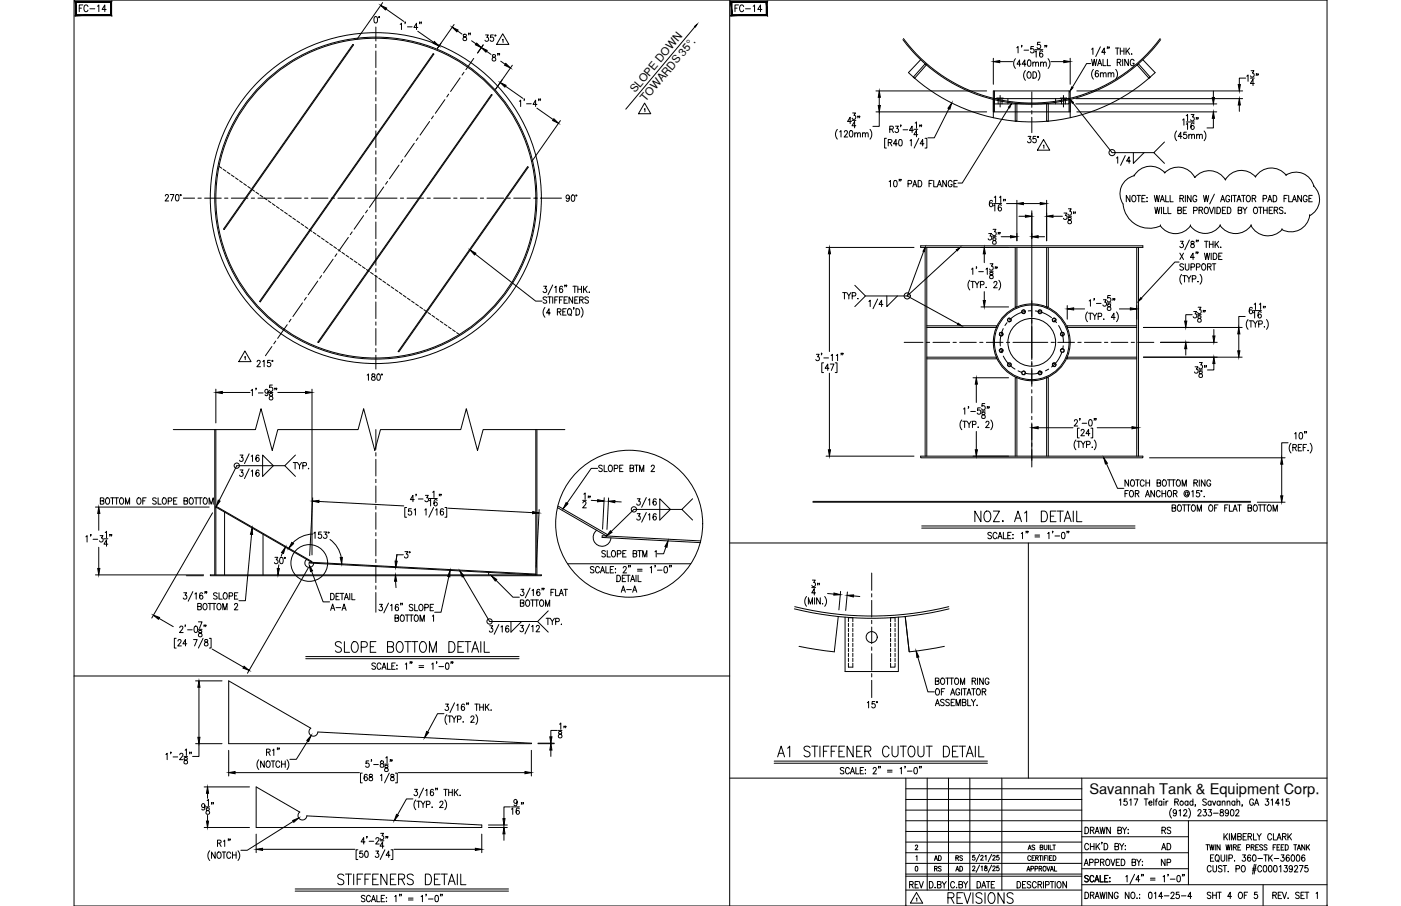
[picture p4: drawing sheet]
<svg xmlns="http://www.w3.org/2000/svg" width="432mm" height="279mm" viewBox="0 0 432 279" stroke-linecap="round" stroke-linejoin="round" font-family="sans-serif">
<defs><g id="words">
<text font-size="7.1" x="102.3" y="202.5">SLOPE BOTTOM DETAIL</text>
<g font-size="6.6">
<text x="238.8" y="234.6">A1 STIFFENER CUTOUT DETAIL</text>
<text x="103.4" y="274.1">STIFFENERS DETAIL</text>
<text x="291.4" y="279.8">REVISIONS</text>
</g>
<g font-size="5.7">
<text x="141.8" y="13.8">8&quot;</text>
<text x="150.6" y="20.1">8&quot;</text>
<text x="175.7" y="229" transform="rotate(-90 175.7 229)">18&quot;</text>
</g>
<g font-size="5.3">
<text x="23.6" y="4.9">FC-14</text>
<text x="225.8" y="4.9">FC-14</text>
<text x="183.1" y="157.7" transform="rotate(-90 183.1 157.7)">12&quot;</text>
<text x="279.4" y="275.2">REV</text>
<text x="353.1" y="278.3">014-25-4</text>
</g>
<g font-size="4.9">
<text x="127.7" y="173.2" transform="rotate(-90 127.7 173.2)">3°</text>
<text x="83.6" y="175">30°</text>
<text x="357" y="263.2">AD</text>
<text x="357.4" y="258.2">RS</text>
<text x="357" y="268.1">NP</text>
</g>
<text font-size="4.5" x="335.7" y="244.9">Savannah Tank &amp; Equipment Corp.</text>
<g font-size="4.4">
<text x="287.2" y="269.9">RS</text>
<text x="287.2" y="266.7">AD</text>
<text x="293.9" y="269.9">AD</text>
<text x="293.9" y="266.7">RS</text>
</g>
<g font-size="3.4">
<text x="195.7" y="28.8" transform="rotate(-50 195.7 28.8)">SLOPE DOWN</text>
<text x="199" y="31.4" transform="rotate(-50 199 31.4)">TOWARDS 35°.</text>
</g>
</g></defs>
<!-- layer: 0 -->
<g fill="none" stroke="#000" stroke-width=".31">
<path d="M22.8 0h386.2v279.4h-386.2zM224.9 0v279.4M224.9 167.4h184.1M316.9 167.4v72.6M22.8 208.5h202.1M224.9 240h184.1M279.2 240v39.4M285.8 240v34.5M292.3 240v34.5M298.9 240v34.5M308.8 240v34.5M333.4 240v39.4"/>
<path d="M279.2 253.1h129.8M279.2 259.7h54.2M279.2 256.4h54.2M279.2 249.8h54.2M279.2 246.5h54.2M279.2 243.2h54.2M333.4 258h32.9M366.3 253.1v19.7M279.2 266.3h54.2M279.2 274.5h54.2M279.2 269.6h54.2M279.2 270.2h54.2"/>
<path d="M279.2 263h87.1M333.4 272.8h75.6M333.4 267.9h32.9M389.3 272.8v6.6"/>
</g>
<!-- layer: SHOP TAG -->
<path d="M279.2 279.4h.1M409 279.4h.1" fill="none" stroke="#000" stroke-width=".31"/>
<!-- layer: TEXT -->
<g fill="#000" stroke="#000" stroke-width=".31">
<path d="M23.2 .4l.3 4.1v-3.7zM23.2 .4l.3 4.1-.3 .3zM23.5 4.5l-.3 .3 10.9-.3zM23.2 4.8l10.9-.3 .3 .3zM34.1 .8v3.7l.3 .3zM34.1 .8l.3-.4v4.4zM23.5 .8h10.6l.3-.4zM23.2 .4h11.2l-10.9 .4z"/>
<path d="M225.3 .4l.3 4.1v-3.7zM225.3 .4l.3 4.1-.3 .3zM225.6 4.5l-.3 .3 10.9-.3zM225.3 4.8l10.9-.3 .3 .3zM236.2 .8v3.7l.3 .3zM236.2 .8l.3-.4v4.4zM225.6 .8h10.6l.3-.4zM225.3 .4h11.2l-10.9 .4z"/>
</g>
<!-- layer: DIM -->
<g fill="none" stroke="#000" stroke-width=".31">
<path d="M115.5 5.2l.2-.1a1.09 1.09 0 0 1 .7 1 1.09 1.09 0 0 1-.7 1 1.43 1.43 0 0 1-.2-1.9zM117.9 .8l-7.9 11.3M119 2.8l5.5 3.8M123.3 7.5l.4-.3v1.9M124.9 6.9h-.1h.1l-.1 .4M125.6 8.3h1.4M128.8 9.6l4.9 3.5M128.8 8.5h-1.2l.8-1.3v1.9M129.4 6.9h-.2h.2l-.2 .4M129.9 6.9h-.2h.2l-.2 .4M140 7.6l-5.2 7.3 1.1-1.5M148.9 13.8l-1.7 2.5"/>
<path d="M149.6 10.8h.9l-.5 .7a.6 .6 0 0 1 .5 1 .6 .6 0 0 1-1-.1M152 10.8h-.8v.8a.62 .62 0 0 1 .9 .1 .62 .62 0 0 1-.1 .8 .62 .62 0 0 1-.9-.1M214.2 8.2l-21.3 25.5M306.2 18v8M308.1 19h4M313 18.1a2.3 2.3 0 0 0 0 3M313.4 14.7l.4-.3v1.9M314.6 19.8h-1.1l.7-1.3v1.9M315 14.1l-.2 .4M315.6 15.5h1.4M316.3 19.8h-1.3l.8-1.3v1.9M316.9 18.6l.2-.1a1.07 1.07 0 0 1 .7 1 1.07 1.07 0 0 1-.7 .9 1.41 1.41 0 0 1-.2-1.8z"/>
<path d="M318.3 19.5l.4-.4 .4 .1 .1 1.2M318.3 19.1v1.3M318.6 14.4h-.8l-.1 .8a.61 .61 0 0 1 .9 0 .61 .61 0 0 1-.1 .9 .61 .61 0 0 1-.9-.2M319 16l.4-.3v1.9M319 15.3h2.4M319.2 19.5l.4-.4 .4 .1 .1 1.2M320.6 13h-.8l-.1 .9a.61 .61 0 0 1 .9 0 .61 .61 0 0 1-.1 .9 .61 .61 0 0 1-.9-.2M320.7 19.5l.4-.4 .4 .1 .1 1.2M320.7 19.1v1.3M321.4 15.9l-.5-.2a1.14 1.14 0 0 0 .1 1.9 .55 .55 0 0 0 .5-.5 .55 .55 0 0 0-.5-.6 .55 .55 0 0 0-.6 .5M321.6 19.5l.4-.4 .4 .1 .1 1.2M322.2 14.1h-.2h.2l-.2 .4"/>
<path d="M322.6 14.1l-.1 .4M323 18.1a2.24 2.24 0 0 1 0 3M323.9 19h4M329.8 18v8M336.2 19.6h-1.3l-4.4 7.3M336.4 15.2l.4-.4v2M336.4 18.3l.4 2 .4-2 .4 2 .4-2M338.5 19.6h.8M339.2 14.4l-1.5 3M340 18.3v2h.9M340.7 16.1h-1.1l.8-1.3v2M341.3 18.3v2h1"/>
<path d="M341.4 14.5h-.2h.2l-.2 .5M341.9 14.5l-.2 .5M343.8 14.8h1.1M344.3 19.2l1-.1 .1-.6-1.1-.2v2M344.3 14.8v2M344.9 19.2l.6 1.1M345.3 14.8v2M345.3 15.7h1.1M346 18.3v2M346.4 14.8v2M347 14.8v2M347.5 15.7l.7 1.1"/>
<path d="M347.8 18.3v2l-1.1-2v2M348.2 14.8l-1.2 1.3M348.8 16.6v.2zM349.5 18.8a.61 .61 0 0 0-.7-.5 .61 .61 0 0 0-.5 .8v.4a.61 .61 0 0 0 .6 .8 .61 .61 0 0 0 .6-.8h-.4M155.8 26.6l5.4 3.8M157.9 20.1l-5.2 7.4 2.1-2.9M160.1 31.2l.4-.3v2M161.6 30.6l-.1 .5M162.3 32h1.4M165.5 32.2h-1.2l.8-1.3v2M165.5 33.4l5 3.5M166.1 30.6l-.1 .5"/>
<path d="M166.6 30.6h-.2h.2l-.2 .5M172.7 37.2l-8.8 12.6M258.1 39.9a2.24 2.24 0 0 0 0 3M262.4 37.5h-1.2l.8-1.3v1.9M262.6 37.1h1.2M262.8 34.8h.9l-.5 .8a.6 .6 0 0 1 .5 .9 .6 .6 0 0 1-1.1-.1M263.8 38.8h-1.2l.8-1.3v1.9M264.5 35.9l-.1 .4M265 35.9h-.2h.2l-.2 .4M268.1 39.9a2.3 2.3 0 0 1 0 3M270 34.5h34.1M270 28h34.1"/>
<path d="M271 34.5v4.5h-2M271 30v2.5M274.2 39.8h1v-.8l-1-.1v2M274.8 39.8l.6 1.1M276 38.9h.9l-.5 .7a.6 .6 0 0 1 .5 1 .6 .6 0 0 1-1.1-.1M277.7 38.6h-.2h.2l-.2 .5M281.7 39.9h1.2M282.1 38l.4-.4v2M283.6 38.6h-.2h.2l-.2 .5M284.1 38.6l-.2 .5M292.5 33.5l-4.5 9h-2M307.3 30.4v-.2h1.9v.2"/>
<path d="M311 33.1l-14.4 23.4h-1.3M316 21.8a2.3 2.3 0 0 0 0 3M316.7 22.4l.3-.3a1 1 0 0 1 .8 1 1 1 0 0 1-.8 1l-.5-.7zM318.4 22.1a.99 .99 0 0 1 1.1 1 .99 .99 0 0 1-1.1 1zM320 21.8a2.3 2.3 0 0 1 0 3M326.8 30.4v-.2h1.9v.2M330.7 31.7l12.1 15.4h12.8M331.6 32h43.4M331.6 30.4h51.4M331.9 34.5h43.1M331.9 28h51.1M337 21.4a2.3 2.3 0 0 0 0 3"/>
<path d="M338.3 20.3l.6-2 .7 2M338.5 22.1l-.3-.3a1.11 1.11 0 0 0-.1 1.9 .55 .55 0 0 0 .6-.5 .55 .55 0 0 0-.5-.6 .55 .55 0 0 0-.6 .5M339.2 22.8l.4-.4 .4 .1v1.2M339.2 22.4v1.3M340 22.8l.4-.4 .4 .1 .1 1.2M341.5 22.8l.4-.4 .4 .1 .1 1.2M341.5 22.4v1.3M342.4 22.8l.4-.4 .4 .1 .1 1.2M343.9 21.4a2.3 2.3 0 0 1 0 3M364.5 37l.4-.4v2M365.6 35.7l.4-.4v2M365.6 38.3l.4-.3v1.9"/>
<path d="M365.6 37.6h2.5M367.1 35.3h.9l-.5 .8a.6 .6 0 0 1 .5 .9 .6 .6 0 0 1-1-.1M368 38.2l-.5-.2a1.14 1.14 0 0 0 .1 1.9 .57 .57 0 0 0 .5-.8 .57 .57 0 0 0-1-.1v.3M368.8 36.3h-.2h.2l-.2 .5M369.3 36.3l-.2 .5M374 36.5v3h-2M374 28.1v2M382 32.4v2M383.9 24.1h-1.9v2M384.3 23.5l.4-.4v2M385.4 24.1h1.2M385.6 21.8h.9l-.5 .7a.6 .6 0 0 1 .5 1 .6 .6 0 0 1-1.1-.1"/>
<path d="M386.6 25.7h-1.2l.8-1.3v2M387.3 22.8h-.2h.2l-.2 .5M387.8 22.8l-.2 .5M52.5 60h1.1l-.8 2M258.8 40.7l.4-.4v1.9M260.2 40.7l.2-.3 .5-.1 .3 .6-1 1.3h1.1M262 40.4l.2-.1a1.07 1.07 0 0 1 .7 1 1.07 1.07 0 0 1-.7 .9 1.35 1.35 0 0 1-.2-1.8zM263.4 41.3l.4-.4 .4 .1 .1 1.2M263.4 40.9v1.3M264.3 41.3l.4-.4 .4 .1 .1 1.2M265.8 41.3l.4-.4 .4 .1 .1 1.2M265.8 40.9v1.3"/>
<path d="M266.7 41.3l.4-.4 .4 .1 .1 1.2M273.2 42.7h-.6v3h.6M273.8 44l.9-.1 .1-.7-1-.2v2M274 56l.4-.4v2M274.3 44l.6 1M275.6 55.8l.3-.2a1.07 1.07 0 0 1 .6 1 1.07 1.07 0 0 1-.6 1 1.38 1.38 0 0 1-.3-1.8zM276.6 44.3h-1.2l.8-1.3v2M277.2 43.1h.6l.2 .3v1.2l-.4 .4-.6-.4zM277.2 55.4h-.1h.1l-.1 .4M277.7 55.4l-.1 .4M278.3 40h1.5M279.9 56.7l.9-.1 .1-.8-1-.2v2"/>
<path d="M280.5 43.4l.4-.4v2M281.3 57.6l.6-2 .7 2M281.5 40.2h-1.2l.8-1.3v2M281.5 57h.8M282.9 41.5h-1.2l.8-1.3v2M283 55.6a1 1 0 0 1 1.1 1 1 1 0 0 1-1.1 1zM283.2 42.7l-1.5 3M284.8 44.3h-1.2l.8-1.3v2M285.1 42.7h.6v3h-.6M286.3 56.6h.7M287.4 55.6h-1.1v2M287.8 55.6v2h.9"/>
<path d="M288.9 57.6l.6-2 .7 2M289.1 57h.8M291.7 55.6v2l-1.1-2v2M293.4 56.1a.61 .61 0 0 0-.7-.4 .61 .61 0 0 0-.5 .7v.5a.61 .61 0 0 0 .6 .7 .61 .61 0 0 0 .6-.7h-.3M294 56.6h.6M295 55.6h-1v2h1M316.9 42.1h.8l-.4 .7a.6 .6 0 0 1 .4 .9 .6 .6 0 0 1-1-.1M319.3 42.1h-.8l-.1 .8a.61 .61 0 0 1 .9 0 .61 .61 0 0 1-.1 .9 .61 .61 0 0 1-.9-.2M344.1 48.7l.4-.3v1.9M346.8 48l-1.4 3M348.4 49.7h-1.2l.8-1.3v1.9M349.3 47.1v3.3l3.3-3.3"/>
<path d="M358.9 43.8l-3.3 3.3 3.3 3.3M362.6 40.4a2.3 2.3 0 0 0 0 3M364.3 42.1h-1.2l.8-1.3v1.9M365.7 40.8h-.8l-.1 .8a.61 .61 0 0 1 .9 0 .61 .61 0 0 1-.1 .9 .61 .61 0 0 1-.9-.1M366.4 41.8l.4-.4 .4 .1 .1 1.2M366.4 41.4v1.3M367.3 41.8l.4-.4 .4 .1 .1 1.2M368.8 41.8l.4-.4 .4 .1 .1 1.2M368.8 41.4v1.3M369.7 41.8l.4-.4 .4 .1 .1 1.2M371.1 40.4a2.3 2.3 0 0 1 0 3M50.9 60.5l.4-.5h.3l.3 .4-1 1.6h1.1"/>
<path d="M54.3 60.1l.2-.1a1.09 1.09 0 0 1 .7 1 1.09 1.09 0 0 1-.7 1l-.4-.4v-.5zM146.5 78.3l18.6 14.6h2M175.5 60.8a.53 .53 0 0 1-.7 .4 .53 .53 0 0 1-.2-.8 .53 .53 0 0 1 .8 0l.1 .4a.94 .94 0 0 1-.7 1.3l-.3-.3M176.3 60.2l.2-.1a1.09 1.09 0 0 1 .7 1 1.09 1.09 0 0 1-.7 1l-.2-.1-.3-.7zM254.6 76.3h27.1M255.6 78.3v30.1M284.7 77.5l-5.1 13.8M294.9 77.2l-15.3 14.1M302.3 76.3h8.6M303.4 78.3v2.7M304.7 72h.9l-.5 .8a.6 .6 0 0 1 .5 .9 .6 .6 0 0 1-1-.1M305.9 62.1l-.3-.3a1.1 1.1 0 0 0-.7 1 1.1 1.1 0 0 0 .6 1 .57 .57 0 0 0 .6-.6 .57 .57 0 0 0-.6-.6 .57 .57 0 0 0-.6 .5"/>
<path d="M305.9 73h1.1M306.1 70.7h.9l-.5 .8a.6 .6 0 0 1 .5 .9 .6 .6 0 0 1-1.1-.1M306.1 73.4v.6a.72 .72 0 0 1 .8 .4 .72 .72 0 0 1-.3 .9 .64 .64 0 0 1-.7-.6 .64 .64 0 0 1 .8-.6l.3-.3-.1-.4zM306.2 63.5l.4-.4v2M306.2 62.8h2.5M306.5 60.9l.4-.4v2M307.7 71.7l-.1 .5M308 60.9l.4-.4v2M308.2 71.7l-.1 .5M308.6 73h2.8M308.6 63.4l-.5-.3a1.14 1.14 0 0 0 .1 2 .58 .58 0 0 0 .5-.9 .58 .58 0 0 0-1-.1v.3M309.4 61.5h-.2h.2l-.2 .5"/>
<path d="M309.9 61.5l-.2 .5M310.2 62.8h3.2M313.4 61.8v12.5M314 66.7h2M315.4 62.8h5.2M318 65v40.6M320 73h1.9M322.6 61.8v12.5M324.5 66.7h2.9M327.9 65.7h.9l-.5 .8a.6 .6 0 0 1 .5 .9 .6 .6 0 0 1-1-.1M329.1 66.7h1.1M329.3 64.4h.9l-.5 .8a.6 .6 0 0 1 .5 .9 .6 .6 0 0 1-1.1-.1"/>
<path d="M329.3 67.1v.6a.73 .73 0 0 1 .8 .4 .73 .73 0 0 1-.3 .9 .64 .64 0 0 1-.7-.7 .64 .64 0 0 1 .8-.5l.3-.3-.1-.4zM331 65.4l-.2 .5M331.4 65.4h-.1h.1l-.1 .5M363.6 78.1l1.2 1.9M363.8 74.4h.9l-.5 .7a.6 .6 0 0 1 .5 1 .6 .6 0 0 1-1.1-.1M364.8 78.1l-1.2 1.9M366.6 74l-1.5 3M367.2 74.5v.6a.72 .72 0 0 1 .8 .4 .72 .72 0 0 1-.3 .9 .64 .64 0 0 1-.8-.7 .64 .64 0 0 1 .9-.6l.2-.2-.1-.4zM368.1 79.4h-1.2l.8-1.3v1.9M368.7 77.8l-.1 .4M368.8 74.1h-.1h.1l-.1 .5M369.2 77.8h-.1h.1l-.1 .4"/>
<path d="M369.3 74.1h-.2h.2l-.2 .5M371.2 78.1l.4 1.9 .4-1.9 .4 1.9 .4-1.9M371.2 74.4h1.1M371.8 74.4v2M372.7 74.4v2M372.7 75.3h1.2M373.3 78.1v1.9M373.9 74.4v2M373.9 78.1a1 1 0 0 1 1.2 .9 1 1 0 0 1-1.2 1zM374.5 74.4v2M374.9 75.2l.7 1.2M375.6 74.4l-1.1 1.3"/>
<path d="M375.6 79h.7M376.3 76.2h.1M376.7 78.1h-1.1v1.9h1.1M167.6 88.3h.8l-.4 .7a.61 .61 0 0 1 .4 1 .61 .61 0 0 1-1-.1M168 94.8a2.24 2.24 0 0 0 0 3M168.5 91.8l-.4-.3-.7 .3 .2 .5 .8 .5v.6l-.6 .1-.4-.3M168.8 91.5h1.1M169.4 91.5v2M169.6 96.5h-1.2l.8-1.3v2M170.3 87.9l-1.4 3M170.3 91.5v2M171 88.6l.4-.3v1.9"/>
<path d="M171 92.5h.6M171.8 96.2l.9-.1 .1-.7-1-.2v2M172 91.5h-1v2M172.3 96.2l.6 1M172.4 92.5h.7M173.4 88.5l-.5-.2a1.13 1.13 0 0 0 .1 1.9 .59 .59 0 0 0 .4-.7 .59 .59 0 0 0-.7-.4l-.3 .5M173.5 91.5h-1.1v2M173.5 96.2h.6M173.9 92.5h.6M174.2 88l-.2 .5M174.5 95.2h-1v2h1M174.7 88h-.2h.2l-.2 .5"/>
<path d="M174.9 91.5h-1v2h1M175.2 95.3l.2-.1a1 1 0 0 1 .8 1 1 1 0 0 1-.8 1 1.24 1.24 0 0 1-.2-1.9zM175.6 96.8l.5 .6M176.5 91.5v2l-1.1-2v2M176.6 88.3h1.1M176.9 94.9l-.2 .5M177.1 88.3v1.9M177.1 92.5h.7M177.5 95.2a1 1 0 0 1 1.2 1 1 1 0 0 1-1.2 1zM178.1 88.3v1.9M178.1 89.2h1.1M178.2 91.5h-1.1v2h1.1"/>
<path d="M178.6 92.5l1-.1v-.7l-1-.2v2M179.1 94.8a2.31 2.31 0 0 1 0 3M179.2 88.3v1.9M179.2 92.5l.6 1M179.9 88.3v1.9M180.3 89.1l.7 1.1M181 88.3l-1.1 1.3M181.4 91.8l-.4-.3-.7 .3 .1 .5 .9 .5 .1 .4-.4 .3-.7-.3M181.6 90v.2zM259.7 90.2h1.1M260.3 90.2v2M261 90.2l.6 1v1"/>
<path d="M262.3 90.2l-.7 1M262.7 91.3l.9-.1v-.9l-.9-.1v2M263.5 88l3.2 3.3-3.2 3.3M264.4 92v.2zM266.7 91.3h12.9M267.8 93l.4-.4v2M270.5 92.2l-1.4 3M272.1 93.9h-1.2l.8-1.3v2M273.3 91.3v3.3l3.3-3.3M279.6 91.3l15.6 8.5M298.9 86.4a2.3 2.3 0 0 0 0 3M299.2 86.8h1.1"/>
<path d="M299.4 83l.4-.3v1.9M299.8 86.8v2M300.5 86.8l.6 .9v1.1M301 82.4l-.1 .4M301.6 83.8h1.5M301.8 86.8l-.7 .9M302.2 87.8l.9-.1 .1-.7-1-.2v2M302.3 94.7h8.6M303.4 89.9v2.8M303.8 88.7h.2zM303.9 83l.4-.3v1.9M305 83.7h1.1"/>
<path d="M305.2 81.3h.8l-.4 .8a.6 .6 0 0 1 .5 .9 .6 .6 0 0 1-1.1-.1M305.2 84.1v.5a.72 .72 0 0 1 .8 .4 .72 .72 0 0 1-.3 .9 .63 .63 0 0 1-.7-.6 .63 .63 0 0 1 .8-.6l.2-.3v-.3zM306.3 87.3l.3-.5h.4l.3 .4-.3 .6-.8 1h1.2M306.8 82.4l-.1 .4M307.3 82.4h-.2h.2l-.2 .4M307.8 86.4a2.3 2.3 0 0 1 0 3M328.9 94.2v4.2M330.9 95.3h3.4M335.2 96.2a2.3 2.3 0 0 0 0 3M335.5 96.6h1.1M335.7 92.8l.4-.4v2M336 96.6v2"/>
<path d="M336.8 96.6l.6 .9v1.1M337.3 92.2h-.2h.2l-.2 .4M337.9 93.6h1.5M338.1 96.6l-.7 .9M338.5 97.6l.9-.1v-.8l-.9-.1v2M340.1 92.4h.9l-.5 .8a.6 .6 0 0 1 .5 .9 .6 .6 0 0 1-1.1-.1M340.2 98.4h.1M341.3 93.4h1.1M341.4 93.9v.5a.79 .79 0 0 1 .8 .4 .79 .79 0 0 1 0 .8 .64 .64 0 0 1-1-.4 .64 .64 0 0 1 .9-.7l.2-.3-.1-.3zM342.2 91.1h-.8v.9a.62 .62 0 0 1 .9 0 .62 .62 0 0 1-.1 .9 .62 .62 0 0 1-.9-.2M343.1 92.2l-.1 .4M343.6 92.2h-.2h.2l-.2 .4"/>
<path d="M343.7 97.9h-1.2l.8-1.3v2M344.1 96.2a2.24 2.24 0 0 1 0 3M345 95.3h3.4M350.4 94.2v4.2M363.4 80.8h-1.3l-10.3 11.1M364.2 84.6a2.3 2.3 0 0 0 0 3M364.5 85h1.1M364.8 81.6l-.4-.3-.6 .1-.1 .6 .9 .5 .2 .5-.4 .3-.8-.3M365.1 85v2M365.3 81.3v1.4l.5 .6 .6-.3v-1.7M365.8 85l.6 .9v1.1M367.1 82.4l.9-.1 .2-.3-.2-.6-.9-.1v2"/>
<path d="M367.1 85l-.7 .9M367.4 97h-1.9v2M367.5 86l1-.1-.1-.8-.9-.1v2M367.9 96.1h.9l-.5 .7a.6 .6 0 0 1 .5 .9 .6 .6 0 0 1-1.1 0M368.7 82.4l1.1-.2-.1-.8-1-.1v2M369.1 97h1.1M369.2 86.8v.2zM369.3 94.7h.9l-.5 .8a.6 .6 0 0 1 .5 .9 .6 .6 0 0 1-1.1 0M369.3 97.5v.5a.72 .72 0 0 1 .8 .5 .72 .72 0 0 1-.3 .9 .63 .63 0 0 1-.7-.7 .63 .63 0 0 1 .8-.6l.3-.2-.1-.4zM369.9 84.6a2.3 2.3 0 0 1 0 3M370.7 81.4l.1-.1a1 1 0 0 1 .9 1 1 1 0 0 1-.9 1 1.28 1.28 0 0 1-.1-1.9zM370.9 95.8l-.1 .4"/>
<path d="M371.4 95.8h-.1h.1l-.1 .4M372.2 82.3l.9-.1v-.8l-.9-.1v2M372.7 82.3l.6 1M373.6 81.3h1.1M374.2 81.3v2M383.8 97.6h-2v3.4M384.7 98.6a2.3 2.3 0 0 0 0 3M385 98.9h1.1M385.6 98.9v2M386 95.1l-.3-.3a1.11 1.11 0 0 0-.7 1 1.11 1.11 0 0 0 .6 1 .58 .58 0 0 0 .5-.9 .58 .58 0 0 0-1-.1l-.1 .3M386.3 98.9l.6 1v1M386.3 96.5l.4-.4v2"/>
<path d="M386.3 95.8h2.5M386.5 93.9l.4-.4v1.9M387.5 98.9l-.6 1M387.9 99.9h1l.1-.8-1.1-.2v2M388.1 93.9l.4-.4v1.9M388.7 96.4l-.3-.3a1.1 1.1 0 0 0-.7 1 1.1 1.1 0 0 0 .6 1 .57 .57 0 0 0 .6-.6 .57 .57 0 0 0-.6-.5 .57 .57 0 0 0-.6 .4M389.5 94.5l-.2 .5M390 94.5h-.2h.2l-.2 .5M390.3 98.6a2.3 2.3 0 0 1 0 3M79 119.8h-.2h.2l-.2 .4M79.2 111.6l.2-.4 .5-.1 .3 .6-1 1.4h1.1M81 111.5l.4-.4v2"/>
<path d="M83.3 111.1h-.8l-.1 .9a.61 .61 0 0 1 .9 0 .61 .61 0 0 1-.1 .9 .61 .61 0 0 1-.8-.2M83.9 118.7h-.8v.9a.62 .62 0 0 1 .9 0 .62 .62 0 0 1-.1 .9 .62 .62 0 0 1-.9-.2M84.8 119.8l-.1 .4M85.3 119.8h-.2h.2l-.2 .4M113.2 115.7l.4-.4v2M114.7 115.4v.6a.8 .8 0 0 1 .8 .3 .8 .8 0 0 1 0 .9 .65 .65 0 0 1-1-.4 .65 .65 0 0 1 .8-.7l.2-.3v-.4zM116.4 115.4l.2-.1a1.06 1.06 0 0 1 .7 1 1.06 1.06 0 0 1-.7 1l-.2-.1-.3-.8zM251.6 109.3h.9l-.5 .7a.6 .6 0 0 1 .5 .9 .6 .6 0 0 1-1.1 0M253.3 109h-.2h.2l-.2 .5M253.8 111.9h-.5v3h.5M253.9 110.4h1.5M255.5 113.6h-1.2l.8-1.3v1.9"/>
<path d="M255.6 115.1v23.6M255.9 112.3h1.1l-.8 1.9M256.2 109.6l.3-.3v1.9M257.4 111.9h.6v3h-.6M257.7 109.6l.4-.3v1.9M259.3 109l-.1 .5M259.8 109h-.1h.1l-.1 .5M299.9 116.5h11M300.9 118.5v5.6M352.4 101h30.4M352.4 110.2h30.4M357.7 105.6h17.5"/>
<path d="M365.5 107.5v2M368.3 113.1h.9l-.5 .8a.6 .6 0 0 1 .5 .9 .6 .6 0 0 1-1-.1M369.5 114.1h1.1M369.7 111.8h.8l-.4 .7a.6 .6 0 0 1 .5 1 .6 .6 0 0 1-1.1-.1M369.7 114.5v.6a.8 .8 0 0 1 .8 .3 .8 .8 0 0 1 0 .9 .65 .65 0 0 1-1-.4 .65 .65 0 0 1 .8-.7l.2-.3v-.4zM371.3 112.8l-.1 .5M371.8 112.8h-.1h.1l-.1 .5M374.1 112.1v2h-1.9M374.1 101.6v2M381.8 103v5.2M389.6 100.8h.2zM53.4 132.5h25.3l1.8-6.5 3.4 12.9 1.7-6.4h24.8l1.7-6.5 3.4 12.9 1.8-6.4h24.7l1.7-6.5 3.5 12.9 1.7-6.4h25.2"/>
<path d="M66.5 120v10.4M68.5 121h8.6M76.8 140l-1.4 3M77.4 120.4l.4-.3v1.9M79.6 121.2h1.5M82.7 120.7a.53 .53 0 0 1-.8 .4 .53 .53 0 0 1-.2-.8 .53 .53 0 0 1 .9 0l.1 .4a.95 .95 0 0 1-.7 1.3l-.3-.3M83 121h1.1M83.1 121.5v.5a.79 .79 0 0 1 .8 .4 .79 .79 0 0 1 0 .8 .64 .64 0 0 1-1-.4 .64 .64 0 0 1 .9-.7l.2-.3-.1-.3zM85.6 121h8.6M96.2 120v51.1M296.4 129.5a2.3 2.3 0 0 0 0 3M296.8 129.9h1.1"/>
<path d="M297 126.1l.3-.3v1.9M297.3 129.9v2M298 129.9l.7 .9v1.1M298.6 125.5h-.2h.2l-.2 .5M299.2 126.9h1.4M299.3 129.9l-.6 .9M299.7 130.9l1-.1v-.8l-1-.1v2M300.9 133.1v5.6M301.5 131.7v.2zM302.2 125.8h-.9v.8a.61 .61 0 0 1 .9 0 .61 .61 0 0 1-.1 .9 .61 .61 0 0 1-.9-.1M302.6 126.7h1.1M302.7 127.2v.5a.72 .72 0 0 1 .9 .4 .72 .72 0 0 1-.3 1 .63 .63 0 0 1-.8-.7 .63 .63 0 0 1 .8-.6l.3-.2-.1-.4z"/>
<path d="M303.5 124.5h-.8l-.1 .8a.61 .61 0 0 1 .9 0 .61 .61 0 0 1-.1 .9 .61 .61 0 0 1-.8-.2M303.9 130.4l.1-.4 .5-.1 .3 .6-1 1.4h1.1M304.4 125.5l-.2 .5M304.9 125.5h-.2h.2l-.2 .5M305.4 129.5a2.24 2.24 0 0 1 0 3M318 130.9v11.1M320 131.9h10.7M331.1 129.9l.2-.4 .5-.1 .3 .6-1.1 1.4h1.2M331.6 135.7a2.3 2.3 0 0 0 0 3M331.9 136.1h1.1M332.5 136.1v1.9M332.6 132h-.5v3h.5"/>
<path d="M332.9 129.1h-.2h.2l-.2 .5M333.2 132.9l.2-.4a.56 .56 0 0 1 .7 .2 .56 .56 0 0 1-.2 .8l-.8 .9h1.1M333.2 136.1l.6 .9v1M333.5 130.5h1.5M334.5 136.1l-.7 .9M334.9 137.1l.9-.1 .1-.7-1-.2v1.9M335.7 129.5l.3-.1a1.07 1.07 0 0 1 .6 1 1.07 1.07 0 0 1-.6 1l-.3-.1-.2-.8zM335.9 133.7h-1.2l.8-1.3v2M336.2 132h.6v3h-.6M336.6 137.9v.1zM337.3 135.7a2.3 2.3 0 0 1 0 3M337.4 129.1h-.2h.2l-.2 .5"/>
<path d="M337.8 129.1l-.1 .5M338.2 131.9h10.7M350.9 130.9v7.7M397 136.5h-2v4.7M397.9 136.7a2.3 2.3 0 0 0 0 3M398.5 138l.9-.1 .1-.7-1-.1v1.9M399 133.8l.4-.4v2M399 138l.6 1M400.1 138h.7M400.6 133.5l.3-.1a1.09 1.09 0 0 1 .6 1 1.09 1.09 0 0 1-.6 1l-.3-.1-.2-.8zM401.2 137.1h-1.1v1.9h1.1M401.7 138h.6"/>
<path d="M402.2 133.1h-.2h.2l-.2 .5M402.7 133.1h-.2h.2l-.2 .5M402.7 137.1h-1v1.9M403.1 138.9h.1zM403.8 136.7a2.24 2.24 0 0 1 0 3M29.4 156.4h35.1M30.4 158.3v5.2M30.9 154.5l1-.1 .1-.7-1.1-.2v2l1.1-.2v-.5l-.4-.3M32.8 153.6l.2-.1a1 1 0 0 1 .8 1 1 1 0 0 1-.8 1 1.26 1.26 0 0 1-.2-1.9zM34.1 153.5h1.1M34.7 153.5v2M35.4 153.5h1.1"/>
<path d="M35.9 153.5v2M37.1 153.6l.2-.1a1 1 0 0 1 .8 1 1 1 0 0 1-.8 1 1.28 1.28 0 0 1-.2-1.9zM38.7 155.5v-2l.6 2 .6-2v2M42.5 153.6l.2-.1a1 1 0 0 1 .8 1 1 1 0 0 1-.8 1 1.24 1.24 0 0 1-.2-1.9zM44 154.5h.6M45 153.5h-1v2M48.2 153.8l-.4-.3-.7 .3v.4l1.1 .7v.3l-.4 .3-.7-.3M48.7 153.5v2h1M50.3 153.6l.2-.1a1 1 0 0 1 .8 1 1 1 0 0 1-.8 1 1.26 1.26 0 0 1-.2-1.9zM51.8 154.6l1-.1 .2-.3-.2-.6-1-.1v2M53.5 154.5h.6M54.5 153.5h-1v2h1"/>
<path d="M56.7 154.5l1-.1v-.7l-1-.2v2l1-.2 .1-.5-.4-.3M58.6 153.6l.2-.1a1 1 0 0 1 .8 1 1 1 0 0 1-.8 1 1.26 1.26 0 0 1-.2-1.9zM59.9 153.5h1.1M60.5 153.5v2M61.2 153.5h1.1M61.7 153.5v2M62.9 153.6l.2-.1a1 1 0 0 1 .8 1 1 1 0 0 1-.8 1 1.26 1.26 0 0 1-.2-1.9zM64.5 155.5v-2l.6 2 .6-2v2M65.5 158.2l-18.7 32.4M74 140.3h.9l-.5 .8a.6 .6 0 0 1 .5 .9 .6 .6 0 0 1-1-.1M74 144.9h.9l-.5 .8a.6 .6 0 0 1 .5 .9 .6 .6 0 0 1-1-.1M76.8 144.6l-1.4 3"/>
<path d="M77.4 140.7l.4-.4v2M77.4 145.3l.4-.4v2M79.8 140.6l-.3-.3a1.1 1.1 0 0 0-.6 1 1.1 1.1 0 0 0 .5 1 .58 .58 0 0 0 .5-.7 .58 .58 0 0 0-.8-.4l-.2 .4M79.8 145.2l-.3-.3a1.11 1.11 0 0 0-.6 1 1.11 1.11 0 0 0 .5 1 .58 .58 0 0 0 .5-.8 .58 .58 0 0 0-.9-.1l-.1 .2M80.9 140.3l3.3 3.3-3.3 3.3zM87.8 143.6h-14.8l-5.5 10.8M87.8 143.6l3.3 3.3M90.4 142.6h1.1M91 142.6v2M91.1 140.3l-3.3 3.3M91.7 142.6l.6 1v1M92.9 142.6l-.6 1"/>
<path d="M93.3 143.7l1-.1 .2-.3-.2-.6-1-.1v2M95 144.5h.2zM96.4 153.5l-1 17.8M98.3 154.6l26.1 1.4M125.3 156.5h-.5v3h.5M126.8 156.9h-.8l-.1 .8a.61 .61 0 0 1 .9 .1 .61 .61 0 0 1-.1 .9 .61 .61 0 0 1-.9-.2M127.6 157.3l.4-.4v2M127.7 154.1h-1.2l.8-1.3v1.9M128.3 152.5l-.1 .4M128.9 153.9h1.5M130.9 157.3l.4-.4v2M131.1 152.8h.9l-.5 .7a.6 .6 0 0 1 .5 .9 .6 .6 0 0 1-1-.1"/>
<path d="M132.3 154.4l.4-.3v1.9M132.3 153.7h2.5M133.4 151.8l.4-.4v2M133.6 156.5l-1.4 3M134.3 157.3l.4-.4v2M134.7 154.3l-.5-.2a1.14 1.14 0 0 0 .1 1.9 .57 .57 0 0 0 .5-.8 .57 .57 0 0 0-1-.1v.3M135.5 152.5h-.2h.2l-.2 .4M136 152.5l-.2 .4M136.7 157.2l-.5-.3a1.13 1.13 0 0 0 0 2 .59 .59 0 0 0 .5-.8 .59 .59 0 0 0-.8-.4l-.2 .5M137.1 156.5h.6v3h-.6M138 156.7l26.2 1.4M166.2 157.2l-1 17.8"/>
<path d="M184.2 144.4h-2l-7.4 10.8M185.6 143.7l-.4-.3-.5 .2-.1 .5 .9 .5 .1 .5-.4 .3-.7-.3M186.2 143.4v2h1M186.2 153.5l-.5 9.7M187.6 153.6l-.5 9.7M187.8 143.6l.2-.2a1.02 1.02 0 0 1 .8 1 1.02 1.02 0 0 1-.8 1 1.27 1.27 0 0 1-.2-1.8zM189.3 144.5l1-.1 .1-.8-1.1-.2v2M189.5 154.7l2 .1M191 144.4h.6M192 143.4h-1v2h1M194.2 144.4l.9-.1 .1-.7-1-.2v2l1-.2 .1-.4-.4-.4M195.6 143.4h1.1"/>
<path d="M196.2 143.4v2M196.4 153.8h.9l-.5 .8a.6 .6 0 0 1 .5 .9 .6 .6 0 0 1-1-.1M196.4 158.4h.9l-.5 .8a.6 .6 0 0 1 .5 .9 .6 .6 0 0 1-1-.1M197.1 145.4v-2l.7 2 .6-2v2M199.2 153.4l-1.4 3M199.2 158.1l-1.4 2.9M199.8 154.2l.4-.4v2M199.8 158.8l.4-.4v2M200.7 143.9l.3-.5h.4l.3 .4-.3 .7-.8 .9h1.2M202.2 154.1l-.4-.3a1.12 1.12 0 0 0 0 2 .59 .59 0 0 0 .5-.8 .59 .59 0 0 0-.8-.3l-.2 .4M202.2 158.7l-.3-.3a1.1 1.1 0 0 0-.6 1 1.1 1.1 0 0 0 .5 1 .55 .55 0 0 0 .6-.6 .55 .55 0 0 0-.5-.5 .55 .55 0 0 0-.6 .4M203.3 153.8l3.3 3.3-3.3 3.3z"/>
<path d="M210.2 157.1h-14.8l-7 6.8M213.5 153.8l-3.3 3.3 3.3 3.3M254.6 140.7h27.1M299.9 140.7h11M302.3 157.6v3.3l-1.8-3.3v3.3M303.8 157.8l.3-.2a1.44 1.44 0 0 1 1.3 2 1.08 1.08 0 0 1-1.1 1.3 1.08 1.08 0 0 1-1-1.3l.1-1.2zM306.2 157.6h1.8l-1.8 3.3h1.8M313.1 159.8h1.3M315.8 158.2l.6-.6v3.3M321 157.6h.9a1.87 1.87 0 0 1 0 3.3h-.9zM323.7 159.2h1.1M325.5 157.6h-1.8v3.3h1.8"/>
<path d="M325.9 157.6h1.8M326.8 157.6v3.3M328.4 159.8h1.3M330.8 157.6v3.3M331.9 157.6v3.3h1.6M341 143l3.4 7.6h2M346.7 152.2h.7M347.8 151.3h-1.1v1.9M347.8 148v1.9l-1.1-1.9v1.9M348.4 151.4l.2-.1a1 1 0 0 1 .8 1 1 1 0 0 1-.8 .9 1.29 1.29 0 0 1-.2-1.8zM348.7 148.1l.2-.1a1 1 0 0 1 .8 1 1 1 0 0 1-.8 .9 1.26 1.26 0 0 1-.2-1.8zM349.9 152.2l1-.1v-.7l-1-.1v1.9"/>
<path d="M350 148h1.1M350.5 152.2l.5 1M350.6 148v1.9M352.6 148.4a.62 .62 0 0 0-.7-.4 .62 .62 0 0 0-.5 .7v.5a.62 .62 0 0 0 .5 .7 .62 .62 0 0 0 .7-.4M353 153.2l.7-1.9 .6 1.9M353.2 148v1.9M353.2 148.9h1.1M353.3 152.6h.8M354.3 141.2h41.8M354.3 148v1.9M355.8 151.3v1.9l-1.1-1.9v1.9M356.6 148.9l1-.1 .1-.6-1.1-.2v1.9l1.1-.1v-.5l-.4-.4"/>
<path d="M357.6 151.7a.61 .61 0 0 0-.8-.4 .61 .61 0 0 0-.4 .7v.5a.61 .61 0 0 0 .4 .7 .61 .61 0 0 0 .8-.4M358.1 152.2h1.2M358.1 151.3v1.9M358.5 148.1l.2-.1a1 1 0 0 1 .8 1 1 1 0 0 1-.8 .9 1.26 1.26 0 0 1-.2-1.8zM359.3 151.3v1.9M359.8 148h1.1M360.1 151.4l.2-.1a1 1 0 0 1 .8 1 1 1 0 0 1-.8 .9 1.27 1.27 0 0 1-.2-1.8zM360.4 148v1.9M361.1 148h1.1M361.3 156.6l.9-.1v-.7l-.9-.1v2l1-.2 .1-.5-.4-.4M361.7 152.2l.9-.1 .1-.7-1-.1v1.9M361.7 148v1.9"/>
<path d="M362.2 152.2l.6 1M362.8 148.1l.2-.1a1 1 0 0 1 .8 1 1 1 0 0 1-.8 .9 1.24 1.24 0 0 1-.2-1.8zM363.2 155.8l.1-.1a1 1 0 0 1 .9 1 1 1 0 0 1-.9 1 1.29 1.29 0 0 1-.1-1.9zM364.4 149.9v-1.9l.6 1.9 .6-1.9v1.9M364.4 155.7h1.2M365 155.7v2M365.7 155.7h1.1M366.1 152l-.2-.3a.51 .51 0 0 0-.6 .6 .51 .51 0 0 0 .6 .5l.2-.3M366.1 151.7v1a.67 .67 0 0 0 .6-.7 .67 .67 0 0 0-.6-.6 .91 .91 0 0 0-1.2 1 .91 .91 0 0 0 1.5 .6M366.3 155.7v2M367.3 151.6l.4-.3v1.9M367.5 155.8l.1-.1a1 1 0 0 1 .9 1 1 1 0 0 1-.9 1 1.29 1.29 0 0 1-.1-1.9z"/>
<path d="M368 148.9l.9-.1 .1-.6-1-.2v1.9M368.5 148.9l.6 1M369 157.7v-2l.6 2 .7-2v2M369.6 151.3h-.8l-.1 .8a.62 .62 0 0 1 1 0 .62 .62 0 0 1-.1 .9 .62 .62 0 0 1-.9-.1M369.6 148v1.9M371.2 153.1h.1M371.4 148v1.9l-1.1-1.9v1.9M372.8 155.8l.2-.1a1 1 0 0 1 .8 1 1 1 0 0 1-.8 1 1.27 1.27 0 0 1-.2-1.9zM373.1 148.4a.62 .62 0 0 0-.7-.4 .62 .62 0 0 0-.5 .7v.5a.62 .62 0 0 0 .6 .8 .62 .62 0 0 0 .6-.8h-.4M374.4 156.6h.6M375.4 155.7h-1v2M377.5 156.6h.6"/>
<path d="M378.5 155.7h-1v2M378.9 155.7v2h1M380 157.7l.7-2 .6 2M380.3 157h.8M381.5 155.7h1.1M382 155.7v2M384.6 156.6l1-.1v-.7l-1-.1v2l1.1-.2 .1-.5-.4-.4M386.6 155.8l.1-.1a1 1 0 0 1 .8 1 1 1 0 0 1-.8 1 1.29 1.29 0 0 1-.1-1.9zM387.5 154.9h8.6M387.8 155.7h1.2M388.4 155.7v2M389.1 155.7h1.1"/>
<path d="M389.7 155.7v2M390.9 155.8l.1-.1a1 1 0 0 1 .9 1 1 1 0 0 1-.9 1 1.29 1.29 0 0 1-.1-1.9zM392.4 157.7v-2l.6 2 .7-2v2M395 143.2v9.7M26.5 165.5l.3-.3v2M28 164.9h-.1h.1l-.1 .5M28.7 166.3h1.4M29.4 177.3h33.4M30.4 168.8v6.5M30.8 165.2h.9l-.5 .7a.6 .6 0 0 1 .5 1 .6 .6 0 0 1-1-.1M32 166.2h1.2M32.4 164.2l.4-.3v1.9"/>
<path d="M33.2 167.8h-1.2l.8-1.3v2M34 164.9l-.2 .5M34.4 164.9h-.1h.1l-.1 .5M57.4 177.5h5.3M77.5 164.8l-1.9 20.5h-2M95 175.2l-18.7 32.4M96 176.1l3.6 9.5h2M96.4 164.7a8.7 8.7 0 0 0-6.2 2.8M96.7 164.4l.4-.3v1.9M99 164.1h-.8l-.1 .8a.62 .62 0 0 1 1 0 .62 .62 0 0 1-.1 .9 .62 .62 0 0 1-.9-.1M99.8 164.1h.9l-.5 .7a.6 .6 0 0 1 .5 .9 .6 .6 0 0 1-1 0M101.7 166.4a8.7 8.7 0 0 1 3.5 5.5"/>
<path d="M121.9 179.3l.2 1.9M122.1 173.1l.2-2-.4 3.9M138.3 177.8l-2.4 11h-1.9M142.7 177.8l8.2 13.9h14.8M152.9 178.9l5.2 5.3h2M174.9 173.9h38M183.1 175l-.4-.3-.6 .1-.1 .6 .9 .4 .2 .6-.4 .3-.8-.3M184.7 175.2a.62 .62 0 0 0-.7-.5 .62 .62 0 0 0-.5 .8v.4a.62 .62 0 0 0 .5 .8 .62 .62 0 0 0 .7-.5M185.1 176.7l.6-2 .6 2M185.3 176h.8M186.6 170.1l-.4-.3-.7 .3 .1 .4 .9 .5 .1 .5-.4 .3-.7-.3M186.7 174.7v2h1"/>
<path d="M187.2 169.8v2h.9M188.1 175.6h.6M188.7 169.9l.2-.1a1 1 0 0 1 .8 1 1 1 0 0 1-.8 1 1.27 1.27 0 0 1-.2-1.9zM189.1 174.7h-1v2h1M189.7 175.4v.2zM189.7 176.5v.2zM190.1 177.4a1 1 0 0 1 1.2 1 1 1 0 0 1-1.2 1zM190.3 170.8l.9-.1 .2-.2-.2-.6-.9-.1v2M191.8 178.3h.6M191.9 170.7h.7M192.1 175.2l.3-.5 .5 .1 .1 .3-.2 .6-.8 1h1.1M192.8 177.4h-1v2h1"/>
<path d="M193 169.8h-1.1v2h1.1M193.1 177.4h1.1M193.6 177.4v2M193.8 174.4h-.1h.1l-.1 .5M194.3 174.4l-.1 .5M194.4 179.4l.6-2 .6 2M194.6 178.7h.8M195.1 170.7l1-.1 .1-.6-1.1-.2v2l1.1-.2 .1-.5-.4-.4M196 177.4v2M196.5 175.6h1.4M196.5 176.1h1.4M196.6 169.8h1.1"/>
<path d="M196.7 177.4v2h.9M197.1 169.8v2M198.1 171.8v-2l.6 2 .7-2v2M200.4 175.1l.4-.4v2M201.8 170.2l.4-.4v2M202 174.4l-.2 .5M202.6 175.8h1.4M204.9 174.8l.2-.1a1.06 1.06 0 0 1 .6 1 1.06 1.06 0 0 1-.6 1l-.2-.1-.3-.8zM205.3 168.7l-.8 2.1h-1.9M206.5 174.4h-.2h.2l-.2 .5M206.9 174.4l-.1 .5M250.4 178.9h.9l-.5 .7a.61 .61 0 0 1 .5 1 .61 .61 0 0 1-1.1-.1"/>
<path d="M252.1 179.9l-.2 .5M252.6 179.9h-.2h.2l-.2 .5M284.1 162.2h65.7M284.1 162.9h65.7M305.6 164.5l-.4-.3-.7 .3 .1 .4 1 .7v.3l-.4 .2-.7-.2M307.3 164.6a.62 .62 0 0 0-.8-.4 .62 .62 0 0 0-.5 .7v.5a.62 .62 0 0 0 .5 .7 .62 .62 0 0 0 .8-.4M307.6 166.1l.6-1.9 .6 1.9M307.8 165.5h.8M309.1 160.6v.3zM309.2 164.2v1.9h1M310.6 165.1h.7M311.6 164.2h-1v1.9h1"/>
<path d="M312.2 164.8v.2zM312.2 165.9v.2zM312.7 160.9l1.1-3.3 1 3.3M314.8 164.5l.4-.3v1.9M316.4 163.9h-.2h.2l-.2 .5M316.8 163.9h-.1h.1l-.1 .5M319 165h1.4M319 165.6h1.4M322.9 164.5l.4-.3v1.9M324.5 163.9h-.2h.2l-.2 .5M325.1 165.3h1.5M327.4 164.3l.2-.1a1.07 1.07 0 0 1 .7 1 1.07 1.07 0 0 1-.7 .9 1.38 1.38 0 0 1-.2-1.8z"/>
<path d="M328 160.9l1.1-3.3 1 3.3M329 163.9h-.2h.2l-.2 .5M329.4 163.9l-.1 .5M49 190.7l4.4 2.6M54.3 196.9h-.6v3h.6M54.9 197.7l.3-.5h.3l.3 .4-1 1.6h1.1M55.4 193.6l.3-.5h.3l.4 .4-.3 .6-.8 1h1.2M56.6 182.8h.9l-.5 .8a.6 .6 0 0 1 .5 .9 .6 .6 0 0 1-1-.1M57.2 192.8h-.2h.2l-.2 .5M57.6 198.5h-1.2l.8-1.3v2M57.8 194.2h1.4M59.4 182.4l-1.4 3"/>
<path d="M59.6 197.2h1.2l-.8 2M60 193.2l.3-.1a1.09 1.09 0 0 1 .6 1 1.09 1.09 0 0 1-.6 1l-.4-.4-.1-.5zM60.1 183.2l.4-.4v2M60.9 187l1-.1v-.7l-1-.1v2l1.1-.2 .1-.5-.4-.4M61.2 191.8h1.1l-.8 2M61.2 194.1h1.1M61.3 194.5v.6a.72 .72 0 0 1 .9 .4 .72 .72 0 0 1-.3 .9 .64 .64 0 0 1-.8-.7 .64 .64 0 0 1 .9-.5l.2-.3-.1-.4zM62.5 183.1l-.4-.3a1.11 1.11 0 0 0 0 2 .55 .55 0 0 0 .5-.6 .55 .55 0 0 0-.5-.5 .55 .55 0 0 0-.6 .4M62.6 196.9l-1.4 3M62.9 186.2l.1-.1a1 1 0 0 1 .8 1 1 1 0 0 1-.8 1 1.29 1.29 0 0 1-.1-1.9zM63 192.8l-.2 .5M63.2 197.3v.6a.72 .72 0 0 1 .8 .4 .72 .72 0 0 1-.3 .9 .64 .64 0 0 1-.8-.7 .64 .64 0 0 1 .9-.5l.2-.3-.1-.4z"/>
<path d="M63.3 182.5h-.2h.2l-.2 .5M63.5 192.8h-.2h.2l-.2 .5M63.7 182.5l-.1 .5M64.1 186.1h1.2M64.5 196.9h.6v3h-.6M64.7 186.1v2M65.4 186.1h1.1M66 186.1v2M66.9 183.1l-.4-.3-.7 .3 .2 .5 .8 .3v.8l-.6 .1-.4-.3M67.2 186.2l.1-.1a1 1 0 0 1 .9 1 1 1 0 0 1-.9 1 1.24 1.24 0 0 1-.1-1.9zM67.5 182.8v2h1M68.7 188.1v-2l.6 2 .7-2v2"/>
<path d="M69.1 182.9l.2-.1a1 1 0 0 1 .8 1 1 1 0 0 1-.8 1 1.24 1.24 0 0 1-.2-1.9zM70.6 183.8l1-.1v-.7l-1-.2v2M72.3 186.6l.3-.5 .5 .1 .1 .3-.2 .6-.8 1h1.1M72.3 183.7h.6M73.3 182.8h-1v2h1M101.9 183a1 1 0 0 1 1.1 1 1 1 0 0 1-1.1 1zM101.9 188.2l.6-1.9 .7 1.9M102.1 187.6h.8M103.6 183.9h.6M103.6 187.4h1.4M104.6 183h-1v2h1M104.9 183h1.1"/>
<path d="M105.4 188.2l.6-1.9 .7 1.9M105.4 183v2M105.6 187.6h.8M106.1 185l.7-2 .6 2M106.4 184.3h.8M107.8 183v2M108.4 183v2h1M116.9 186.4h.9l-.5 .7a.6 .6 0 0 1 .6 .9 .6 .6 0 0 1-1.1 0M119.7 186l-1.4 3M120.4 186.8l.4-.4v1.9M121.8 190.6l.9-.1 .1-.7-1-.1v1.9l1-.2v-.6l-.4-.2M122.8 186.6l-.4-.2a1.1 1.1 0 0 0-.6 .9 1.1 1.1 0 0 0 .6 1 .57 .57 0 0 0 .5-.8 .57 .57 0 0 0-1-.1l-.1 .3"/>
<path d="M123.6 186.1l-.2 .5M123.7 189.8l.1-.1a1 1 0 0 1 .8 .9 1 1 0 0 1-.8 1 1.24 1.24 0 0 1-.1-1.8zM124.1 186.1h-.2h.2l-.2 .5M124.9 189.7h1.1M125.5 189.7v1.9M126.2 189.7h1.1M126.8 189.7v1.9M127.3 186.6l-.4-.2-.8 .2 .2 .5 1 .7v.3l-.4 .2-.8-.2M127.8 186.4v1.9h1M127.8 189.9l.3-.2a1 1 0 0 1 .9 .9 1 1 0 0 1-.9 1l-.4-.7zM129.4 186.5l.2-.1a1 1 0 0 1 .8 1 1 1 0 0 1-.8 .9 1.24 1.24 0 0 1-.2-1.8zM129.5 191.6v-1.9l.6 1.9 .7-1.9v1.9"/>
<path d="M130.9 187.4l1-.1 .1-.3-.1-.5-1-.1v1.9M132.6 187.3h.6M133.2 190l.4-.3v1.9M133.6 186.4h-1v1.9h1M151 193h.8l-.4 .7a.59 .59 0 0 1 .5 1 .59 .59 0 0 1-1.1-.1M153.8 192.6l-1.5 3M154.4 193.4l.4-.4v1.9M156.8 193.3l-.5-.3a1.12 1.12 0 0 0 .1 1.9 .55 .55 0 0 0 .5-.5 .55 .55 0 0 0-.5-.6 .55 .55 0 0 0-.6 .5M157.5 191.7v3.2l3.3-3.2M160.4 185.9h1v-.8l-1-.1v2l1-.1 .1-.6-.4-.4M160.4 192.9h.9l-.5 .7a.6 .6 0 0 1 .5 1 .6 .6 0 0 1-1-.1M160.5 181.7h.9l-.4 .8a.6 .6 0 0 1 .4 .9 .6 .6 0 0 1-1-.1"/>
<path d="M162.3 185.1l.2-.1a1 1 0 0 1 .8 1 1 1 0 0 1-.8 1 1.28 1.28 0 0 1-.2-1.9zM163.2 192.5l-1.4 3M163.3 181.4l-1.4 3M163.6 185h1.1M163.9 193.3l.4-.4v1.9M164 182.1l.4-.4v2M164.1 185v2M164.9 185h1.1M165.3 193.3l.1-.3 .5-.1 .3 .5-1 1.4h1.1M165.4 185v2M165.7 191.7l3.3 3.2M166.4 182l-.5-.3a1.13 1.13 0 0 0 .1 2 .59 .59 0 0 0 .4-.7 .59 .59 0 0 0-.7-.4l-.3 .4"/>
<path d="M166.6 185.1l.2-.1a1 1 0 0 1 .8 1 1 1 0 0 1-.8 1 1.24 1.24 0 0 1-.2-1.9zM167.2 181.4h-.2h.2l-.2 .5M167.7 181.4h-.2h.2l-.2 .5M168.1 187v-2l.7 2 .6-2v2M168.3 190.7h1.1M168.9 190.7v1.9M169 188.4l-3.3 3.3M169.6 190.7l.6 .9v1M169.8 182.7h.7M170.8 181.7h-1v2M170.9 190.7l-.7 .9M171.2 181.7v2h1"/>
<path d="M171.3 191.7l.9-.1v-.8l-.9-.1v1.9M172.4 183.7l.6-2 .6 2M172.6 183h.8M173 192.5v.1zM173.8 181.7h1.1M174.3 181.7v2M191.5 182.6l.6-1.9 .6 1.9M191.7 182h.8M193.1 181.8h1.5M195 182.6l.6-1.9 .7 1.9M195.2 182h.8M248.6 184a2.31 2.31 0 0 0 0 3"/>
<path d="M249.2 186.3v-2l.6 2 .6-2v2M250.2 181.2h1.2M251.1 184.3v2M251.4 182.8h-1.2l.8-1.3v2M252.8 184.3v2l-1.1-2v2M253.5 186.1v.2zM254.2 184a2.24 2.24 0 0 1 0 3M255.1 183l1.9 .2M259.1 182.4l-.5 5.7M261.2 182.6l-.6 5.7M263.1 183.8l1.9 .2M60.3 210h8.1"/>
<path d="M61.3 211.9v15.5M65.4 200.2l9.7 5.6M94.2 202.5h65.8M94.2 203.1h65.8M115.7 204.7l-.4-.3-.7 .3 .1 .4 1 .7v.3l-.4 .3-.7-.3M117.4 204.9a.62 .62 0 0 0-.7-.4 .62 .62 0 0 0-.5 .7v.5a.62 .62 0 0 0 .5 .7 .62 .62 0 0 0 .7-.4M117.7 206.4l.7-2 .6 2M118 205.8h.8M119.4 204.4v2h1M120.8 205.4h.6M121.8 204.4h-1v2h1M122.3 205.1v.2z"/>
<path d="M122.3 206.2v.2zM124.9 204.8l.4-.4v2M129.1 205.3h1.5M129.1 205.8h1.5M133.1 204.8l.4-.4v2M135.3 205.6h1.4M137.3 217.1h.9l-.5 .8a.6 .6 0 0 1 .5 .9 .6 .6 0 0 1-1-.1M137.5 204.5h.7l.1 .3v1.2l-.4 .4-.5-.4zM140.1 216.7l-1.4 3.1M140.8 217.5l.3-.4v2M143.2 217.4l-.4-.3a1.09 1.09 0 0 0-.6 1 1.09 1.09 0 0 0 .5 1 .56 .56 0 0 0 .6-.5 .56 .56 0 0 0-.5-.6 .56 .56 0 0 0-.6 .4M143.9 216.9l-.1 .4"/>
<path d="M144.4 216.9h-.1h.1l-.1 .4M146.3 217.1h1.1M146.9 217.1v2M147.8 217.1v2M147.8 218.1h1.2M149 217.1v2M149.6 217.1v2M150 218l.7 1.1M150.7 217.1l-1.1 1.3M151.4 218.9v.2zM267.3 216.7l.4-.4v2M269.6 216.3h-.8v.9a.61 .61 0 0 1 .9 0 .61 .61 0 0 1-.1 .9 .61 .61 0 0 1-.9-.2"/>
<path d="M282.9 202.7l3.1 10.7h2M288.3 210l.9-.1 .1-.6-1-.2v2l1-.2 .1-.5-.4-.4M288.3 217.6l.6-1.9 .7 1.9M288.5 217h.8M288.6 212.5l.2-.1a1 1 0 0 1 .8 1 1 1 0 0 1-.8 1 1.29 1.29 0 0 1-.2-1.9zM290.1 213.3h.7M290.2 209.2l.2-.1a1 1 0 0 1 .8 1 1 1 0 0 1-.8 1 1.27 1.27 0 0 1-.2-1.9zM291 215.9l-.4-.2-.7 .2 .1 .5 1 .7v.3l-.4 .2-.7-.2M291.2 212.4h-1.1v2M291.5 209.1h1.1M292 209.1v2M292.6 215.9l-.4-.2-.7 .2 .1 .5 .8 .4 .2 .3v.3l-.4 .2-.7-.2"/>
<path d="M292.8 209.1h1.1M293 214.4l.6-2 .7 2M293.2 216.6h.6M293.2 213.7h.8M293.3 209.1v2M294.2 215.7h-1v1.9h1M294.5 209.2l.2-.1a1 1 0 0 1 .8 1 1 1 0 0 1-.8 1 1.29 1.29 0 0 1-.2-1.9zM294.7 217.6v-1.9l.6 1.9 .7-1.9v1.9M295.8 212.9a.61 .61 0 0 0-.7-.5 .61 .61 0 0 0-.5 .7v.5a.61 .61 0 0 0 .6 .8 .61 .61 0 0 0 .6-.8h-.4M296 211.1v-2l.7 2 .6-2v2M296.4 212.4v2M296.6 216.6l.9-.1 .1-.6-1-.2v1.9l1-.2 .1-.4-.4-.4"/>
<path d="M296.8 212.4h1.1M297.3 212.4v2M298 214.4l.7-2 .6 2M298.3 215.7v1.9h.9M298.3 213.7h.8M299.4 215.7l.6 .9v1M299.5 212.4h1.1M299.6 210l1-.1v-.7l-1-.1v2M300 212.4v2M300.2 210l.5 1.1M300.7 215.7l-.7 .9M301.1 217.4v.2z"/>
<path d="M301.2 212.5l.2-.1a1 1 0 0 1 .8 1 1 1 0 0 1-.8 1 1.29 1.29 0 0 1-.2-1.9zM301.3 209.1v2M302.7 213.3l1-.1v-.7l-1-.1v2M303 209.1v2l-1.1-2v2M303.3 213.3l.5 1.1M304.8 209.6a.61 .61 0 0 0-.7-.5 .61 .61 0 0 0-.5 .7v.5a.61 .61 0 0 0 .6 .8 .61 .61 0 0 0 .6-.8h-.4M51.1 232.7l.4-.4v2M52.7 232l-.1 .5M53.3 233.4h1.5M55.4 232.8l.3-.5 .5 .1 .2 .3-1 1.6h1.1M56.7 233.3h1.1M56.9 233.7v.6a.72 .72 0 0 1 .8 .4 .72 .72 0 0 1-.3 .9 .64 .64 0 0 1-.7-.7 .64 .64 0 0 1 .8-.5l.2-.3v-.4z"/>
<path d="M57.1 231.4l.3-.4v2M58.5 232l-.1 .5M59 232h-.2h.2l-.2 .5M60.3 229.3h8.1M61.3 229.3v4h-1.9M70.5 231.4v7.9M72.5 238.3h38.3M79.8 234.3a2.31 2.31 0 0 0 0 3M81.4 234.7v1.9l-1.1-1.9v1.9M82.1 232l1-.1 .1-.7-1.1-.2v2M82.3 234.8l.2-.1a1 1 0 0 1 .8 1 1 1 0 0 1-.8 .9 1.24 1.24 0 0 1-.2-1.8zM82.7 232l.6 1"/>
<path d="M83.6 234.7h1.1M84 231.4l.4-.4v2M84.2 234.7v1.9M85.6 230.7h-.2h.2l-.2 .5M86.1 230.7l-.2 .5M86.2 235.1a.62 .62 0 0 0-.7-.4 .62 .62 0 0 0-.5 .7v.5a.62 .62 0 0 0 .5 .7 .62 .62 0 0 0 .7-.4M86.8 235.6h1.1M86.8 234.7v1.9M87.9 234.7v1.9M88.5 234.3a2.24 2.24 0 0 1 0 3M94.8 228.5l-3.5 5.7h-2M111.7 238.4h-.6v3h.6"/>
<path d="M113.2 239.1l-.3-.3a1.12 1.12 0 0 0-.1 2 .58 .58 0 0 0 .5-.9 .58 .58 0 0 0-1-.1l-.1 .3M113.7 234.7h-.8l-.1 .8a.62 .62 0 0 1 .9 0 .62 .62 0 0 1-.1 .9 .62 .62 0 0 1-.9-.1M113.9 238.9v.5a.73 .73 0 0 1 .9 .5 .73 .73 0 0 1-.4 .9 .64 .64 0 0 1-.7-.7 .64 .64 0 0 1 .8-.6l.3-.2-.1-.4zM114.5 234.4l-.1 .4M115.2 235.8h1.4M117.2 239.2l.4-.4v2M117.3 234.8v.5a.72 .72 0 0 1 .9 .4 .72 .72 0 0 1-.3 .9 .63 .63 0 0 1-.8-.6 .63 .63 0 0 1 .9-.6l.2-.3-.1-.3zM118.5 235.6h1.2M118.7 236.1v.5a.72 .72 0 0 1 .8 .4 .72 .72 0 0 1-.2 .9 .63 .63 0 0 1-.8-.6 .63 .63 0 0 1 .8-.6l.3-.3-.1-.3zM118.9 233.7l.4-.4v2M120 238.4l-1.5 3M120.4 234.4h-.2h.2l-.2 .4"/>
<path d="M120.5 238.9v.5a.73 .73 0 0 1 .9 .5 .73 .73 0 0 1-.3 .9 .63 .63 0 0 1-.8-.7 .63 .63 0 0 1 .9-.6l.2-.2-.1-.4zM120.8 234.4l-.1 .4M121.9 238.4h.5v3h-.5M122.8 238.3h39M136.8 220.1h-1.9l-3.1 5.6M137.7 220.4a2.31 2.31 0 0 0 0 3M138 220.8h1.1M138.6 220.8v2M139.3 220.8l.7 .9v1.1M140.6 220.8l-.6 .9M141 221.8l.9-.1 .1-.7-1-.2v2M142.7 222.6v.2z"/>
<path d="M145.1 221.3l.2-.4 .5-.1 .3 .6-1 1.4h1.1M146.7 220.4a2.31 2.31 0 0 1 0 3M163.8 231.4v7.9M165.8 229.3h5M165.8 229.2h5M169.8 231.3v2M238.6 234.7h65.7M238.6 235.4h65.7M260.1 237l-.4-.3-.7 .3 .1 .4 .8 .4v.8l-.5 .1-.4-.3M261.8 237.2a.61 .61 0 0 0-.8-.5 .61 .61 0 0 0-.4 .7v.5a.61 .61 0 0 0 .4 .8 .61 .61 0 0 0 .8-.5M262.1 238.7l.6-2 .7 2M262.3 238h.8"/>
<path d="M263.8 236.7v2h.9M265.1 237.6h.7M266.2 236.7h-1.1v2h1.1M266.6 237.4h.2zM266.7 238.5v.2zM269.1 237.2l.3-.5 .5 .1 .2 .3-1.1 1.6h1.2M273.5 237.5h1.5M273.5 238.1h1.5M277.4 237.1l.4-.4v2M279.7 237.8h1.4M281.9 236.8h.6l.2 .3v1.2l-.4 .4-.6-.4-.1-.8zM62.9 255.2h14"/>
<path d="M62.9 242.7h14M63.2 248.5l-.3 .5a.55 .55 0 0 1-.7-.2 .55 .55 0 0 1 .1-.8 .55 .55 0 0 1 .8 .1l.1 .4a.93 .93 0 0 1-.7 1.3l-.3-.3M63.5 248.8h1.1M63.6 249.2v.6a.73 .73 0 0 1 .9 .4 .73 .73 0 0 1-.3 .9 .64 .64 0 0 1-.8-.6 .64 .64 0 0 1 .9-.6l.2-.3-.1-.4zM63.8 246.9l.4-.4v2M64 244.6v1.6M64 251.4v1.8M65.3 247.5h-.1h.1l-.1 .5M65.8 247.5l-.2 .5M68.9 259.4l.4-.3v1.9M70.5 258.8h-.2h.2l-.2 .5M71 258.8h-.2h.2l-.2 .5"/>
<path d="M79 257.2v5.8M90.4 253.3l-14.2 8.9h-2M112.5 259.6h-1.2l.8-1.3v2M113.1 258l-.1 .5M113.8 259.4h1.4M115.8 258.8l.4-.5h.3l.3 .4-1 1.6h1.1M117.1 259.3h1.2M117.3 257h.9l-.5 .7a.6 .6 0 0 1 .5 1 .6 .6 0 0 1-1-.1M119 258l-.1 .5M119.5 258h-.1h.1l-.1 .5M127.3 246.4h-2l-2.8 4.9M127.7 243.4h.9l-.5 .8a.6 .6 0 0 1 .5 .9 .6 .6 0 0 1-1-.1"/>
<path d="M128.1 246.7a2.3 2.3 0 0 0 0 3M128.5 247.1h1.1M129 247.1v1.9M129.8 247.1l.6 .9v1M130.5 243l-1.4 3M131 247.1l-.6 .9M131.2 243.8l.4-.4v2M131.4 248.1l1-.1 .1-.3-.1-.5-1-.1v1.9M133.2 248.9v.1zM133.6 243.7l-.5-.3a1.14 1.14 0 0 0 .1 2 .57 .57 0 0 0 .4-.9 .57 .57 0 0 0-.9 0l-.1 .2M134.4 243.1l-.2 .5M134.9 243.1l-.2 .5"/>
<path d="M135.6 247.5l.3-.4 .5 .1 .1 .3-.2 .6-.8 .9h1.1M136.8 243.4h1.1M137.1 246.7a2.3 2.3 0 0 1 0 3M137.3 243.4v2M138.3 243.4v2M138.3 244.3h1.1M139.4 243.4v2M140 243.4v2M140.4 244.3l.8 1.1M141.2 243.4l-1.2 1.3M141.8 245.2v.2zM148.5 257.2v5.8"/>
<path d="M150.5 255.2h5.9M150.5 254.4h5.9M155.3 257.2v1.9M157.3 248.8h-2v3.7M157.6 249.5l.4-.3v1.9M157.6 248.8h2.5M159.4 247.2l-.2 .5a.55 .55 0 0 1-.8-.2 .55 .55 0 0 1 .2-.7 .55 .55 0 0 1 .7 0l.1 .4a.96 .96 0 0 1-.6 1.3l-.4-.3M160 249.4l-.4-.2a1.13 1.13 0 0 0 0 1.9 .58 .58 0 0 0 .5-.8 .58 .58 0 0 0-.9-.1l-.1 .3M160.8 247.6h-.1h.1l-.1 .4M161.3 247.6h-.2h.2l-.2 .4M64.6 262.4a2.24 2.24 0 0 0 0 3M66.3 262.7v2l-1.1-2v2"/>
<path d="M67 260l1-.1 .1-.6-1.1-.2v1.9M67.2 262.8l.2-.1a1 1 0 0 1 .8 1 1 1 0 0 1-.8 1 1.27 1.27 0 0 1-.2-1.9zM67.6 260l.6 1M68.5 262.7h1.1M69 262.7v2M71.1 263.2a.62 .62 0 0 0-.7-.5 .62 .62 0 0 0-.5 .8v.4a.62 .62 0 0 0 .4 .8 .62 .62 0 0 0 .8-.5M71.6 262.7v2M71.6 263.7h1.2M72.8 262.7v2M73.3 262.4a2.3 2.3 0 0 1 0 3M80.9 261.9h28.5M91 274.2h65.7"/>
<path d="M91 274.8h65.7M110.3 262.1h-.6v3h.6M111.7 262.4h-.7l-.1 .9a.61 .61 0 0 1 .9 0 .61 .61 0 0 1-.1 .9 .61 .61 0 0 1-.9-.2M112.5 276.4l-.4-.3-.7 .3 .1 .5 1 .6v.3l-.4 .3-.7-.3M112.6 262.5h.7l.1 .3v1.2l-.4 .4-.5-.4-.1-.7zM114.2 276.6a.62 .62 0 0 0-.8-.5 .62 .62 0 0 0-.5 .8v.4a.62 .62 0 0 0 .5 .8 .62 .62 0 0 0 .8-.5M114.5 278.1l.6-2 .6 2M114.7 277.4h.8M115.8 262.4h.9l-.5 .8a.6 .6 0 0 1 .5 .9 .6 .6 0 0 1-1-.1M116.1 276.1v2h1M117.5 277.1h.7M118.3 260.9h-1.2l.8-1.3v2"/>
<path d="M118.5 276.1h-1v2h1M118.6 262.1l-1.4 3M119.1 276.8v.2zM119.1 277.9v.2zM120.2 263.8h-1.2l.8-1.4v2M120.5 262.1h.6v3h-.6M121.4 261.9h25.1M121.7 276.5l.3-.4v2M125.9 277h1.4M125.9 277.5h1.4M129.8 276.5l.4-.4v2M132 277.2h1.5"/>
<path d="M134.3 276.2l.2-.1a1.07 1.07 0 0 1 .7 1 1.07 1.07 0 0 1-.7 1 1.38 1.38 0 0 1-.2-1.9z"/>
<circle cx="116.8" cy="5.3" r=".17"/>
<circle cx="152.7" cy="10.9" r=".17"/>
<circle cx="319.9" cy="42.2" r=".17"/>
<circle cx="342.7" cy="47.1" r=".94"/>
<circle cx="55.6" cy="60.2" r=".17"/>
<circle cx="177.6" cy="60.3" r=".17"/>
<circle cx="279.6" cy="91.3" r=".94"/>
<circle cx="83.9" cy="111.3" r=".17"/>
<circle cx="117.7" cy="115.5" r=".17"/>
<circle cx="73" cy="143.6" r=".81"/>
<circle cx="195.4" cy="157.1" r=".81"/>
<circle cx="370.2" cy="151.4" r=".17"/>
<circle cx="95.3" cy="173.6" r="5.7"/>
<circle cx="101.2" cy="164.2" r=".17"/>
<circle cx="193.9" cy="161.5" r="22.7"/>
<circle cx="150.9" cy="191.7" r=".81"/>
<circle cx="270.3" cy="216.5" r=".17"/>
</g>
<g fill="#000" stroke="#000" stroke-width=".31">
<path d="M117.3 1.7l1.9 .8-.4 .5zM133.9 12.8l1.4 1.4-1.8-.8zM139.4 8.4l1.8 .9-.4 .5zM148.4 14.7l1.8 .8-.4 .6zM155.9 19.6l1.4 1.4-1.8-.9zM214.1 8.1l.7-.6-.5 .8zM306.2 19l1.9-.3v.6zM327.9 18.7l1.9 .3-1.9 .3zM154.2 25.5l1.8 .8-.4 .6zM170.7 36.6l1.4 1.4-1.8-.8zM271 28l.3 2h-.6zM270.7 32.5h.6l-.3 2z"/>
<path d="M293.3 31.8l-.5 1.9-.6-.3zM311.7 32l-.5 1.3-.4-.3zM329.8 30.7l1 .9-.3 .3zM330.3 26.8l.4 .2-.9 1zM373.6 30.1h.7l-.3 1.9zM374 34.5l.3 2h-.7zM382 30.4l.3 2h-.7zM381.6 26.1h.7l-.3 1.9zM144.9 77.1l1.8 1-.4 .5zM255.6 76.3l.4 2h-.7zM285.1 76.3l-.2 1.3-.4-.1zM294.8 77l1.1-.7-.8 1z"/>
<path d="M303.4 76.3l.3 2h-.7zM311.4 72.7l2 .3-2 .3zM313.4 62.8l2-.3v.6zM316 66.4l2 .3-2 .3zM318 73l2-.3v.6zM320.6 62.5l2 .3-2 .3zM322.6 66.7l1.9-.3v.6zM295.3 99.7l1.1 .8-1.3-.5zM303 92.7h.7l-.3 2zM328.9 95.3l2-.4v.7zM348.4 94.9l2 .4-2 .3zM351.6 91.8l.3 .3-1 .8z"/>
<path d="M365.1 99h.7l-.3 2zM300.9 116.5l.3 2h-.6zM365.5 105.6l.3 1.9h-.7zM373.8 103.6h.7l-.4 2zM374.1 110.2l.4 1.9h-.7zM381.5 108.2h.6l-.3 2zM381.8 101l.3 2h-.6zM66.5 121l2-.3v.7zM94.2 120.7l2 .3-2 .4zM255.3 138.7h.7l-.4 2zM300.6 138.7h.6l-.3 2zM318 131.9l2-.3v.6z"/>
<path d="M348.9 131.6l2 .3-2 .3zM30.4 156.4l.4 1.9h-.7zM67.3 154.2l.5 .3-1.1 1.7zM96.3 154.5l2-.2v.7zM164.2 157.8l1.9 .4-2 .2zM174.5 155l.5 .4-1.4 1.4zM184.2 154.1l2 .4-2 .2zM187.5 154.6l2-.2v.6zM340.2 141.2l1.1 1.7-.6 .2zM394.7 152.9h.7l-.4 2zM395 141.2l.4 2h-.7zM30.1 175.3h.7l-.4 2z"/>
<path d="M77.7 162.8l.2 2h-.7zM85.4 175.3h.7l-.4 2zM88 168.7l-.6 2-.6-.3zM89.9 167.3l.6 .4-1.5 1.4zM95.3 174.3l1 1.7-.6 .3zM104.9 171.9h.6l-.2 2zM121.9 177.3l.4 1.9-.7 .1zM121.8 173l.6 .1-.4 1.9zM138.7 175.9l-.1 2-.6-.1zM141.7 176.1l1.3 1.5-.5 .3zM151.5 177.5l1.6 1.2-.5 .5zM188.2 163.7l.4 .5-1.6 1.1z"/>
<path d="M205.9 166.8l-.3 2-.7-.2zM47.3 189.7l1.9 .7-.4 .6zM257 182.9l2 .5-2 .1zM261.1 183.6l2-.1-.1 .6zM61.3 210l.3 1.9h-.6zM75.2 205.5l1.6 1.2-1.9-.7zM282.4 200.8l.8 1.8-.6 .2zM61 227.4h.6l-.3 1.9zM70.5 238.3l2-.4v.7zM95.9 226.8l-.8 1.9-.5-.4zM131.5 225.6l.6 .3-1.2 1.6zM161.8 237.9l2 .4-2 .3z"/>
<path d="M169.8 229.3l.3 2h-.6zM63.6 253.2h.7l-.3 2zM64 242.7l.3 1.9h-.7zM90.2 253l1.9-.7-1.5 1.3zM122.2 251.1l.6 .4-1.3 1.5zM155.3 255.2l.4 2h-.7zM155 252.5h.7l-.4 1.9zM79 261.9l1.9-.3v.7zM146.5 261.6l2 .3-2 .4z"/>
</g>
<!-- layer: TEXT -->
<g fill="none" stroke="#000" stroke-width=".31">
<path d="M154.9 12.3l.1-.2v1M154.9 10.4l1.9 3.3h-3.7zM198.6 33.7l.2-.2v1M198.7 31.8l1.9 3.3h-3.8zM306.5 30.4h23v1.6h-23zM307.6 30.4v1.6M308.8 30.4v1.6M310.6 30.4v1.6M325.4 30.4v1.6M327.2 30.4v1.6M328.4 30.4v1.6M321.5 44.9l.2-.2v1"/>
<path d="M321.6 43l1.9 3.3h-3.8zM349.6 54.2h.1M359 53.3a5.7 5.7 0 0 1 9.2 1.4M359 53.3a5.8 5.8 0 0 0-9.4 .9 5.7 5.7 0 0 0-3.5 8.7M359 53.3h.1M368.3 54.8a5.8 5.8 0 0 1 9.4 .7M368.3 54.8h.1M374.3 59.9l-1.4 3M377.7 55.5h.1M386.9 54.5a5.7 5.7 0 0 0-9.2 .9M386.9 54.6h.1M396.4 54a5.6 5.6 0 0 1 8.5 3.4 5.6 5.6 0 0 1-1.3 9.1"/>
<path d="M396.4 54a5.8 5.8 0 0 0-9.5 .6M396.4 54h.1M404.9 57.4h.1M346.1 62.9a8.1 8.1 0 0 0 11.6 6.8M348.3 60.3v1.9l-1.2-1.9v1.9M349.1 60.3h.2a1 1 0 0 1 .8 .9 1 1 0 0 1-.8 1 1.28 1.28 0 0 1-.2-1.9zM350.4 60.3h1.1M351 60.3v1.9M351.9 61.2h.7M353 60.3h-1.1v1.9h1.1M353.5 60.9v.2zM353.5 62v.2z"/>
<path d="M355.8 60.3l.4 1.9 .4-1.9 .4 1.9 .4-1.9M355.9 63.9l.4 2 .4-2 .4 2 .4-2M357.6 62.2l.6-1.9 .7 1.9M357.7 69.7h.1M357.7 69.6a5.6 5.6 0 0 0 9.2 0M357.8 61.6h.8M358 63.9v2M358.6 63.9v2h1M359.3 60.3v1.9h.9M360 63.9v2h.9M360.6 60.3v1.9h1M363 64.8l1-.1v-.6l-1-.2v2l1-.2 .1-.5-.4-.4"/>
<path d="M363.7 61.2l.9-.1 .1-.6-1-.2v1.9M364.2 61.2l.6 1M364.7 64.8h.6M365.3 60.3v1.9M365.7 63.9h-1v2h1M366.9 69.7h.1M367.1 60.3v1.9l-1.1-1.9v1.9M367.9 64.9l1-.1v-.8l-1-.1v2M368.9 60.7a.61 .61 0 0 0-.8-.4 .61 .61 0 0 0-.4 .7v.5a.61 .61 0 0 0 .6 .7 .61 .61 0 0 0 .6-.7h-.5M369.5 64.8l1-.1v-.7l-1-.1v2M370.1 64.8l.6 1.1M370.9 60.3l.4 1.9 .4-1.9 .4 1.9 .4-1.9"/>
<path d="M371.5 64l.1-.1a1 1 0 0 1 .9 1 1 1 0 0 1-.9 1 1.26 1.26 0 0 1-.1-1.9zM372.7 63.9l.7 2 .6-2M374.4 63.9v2M375.1 63.9a.99 .99 0 0 1 1.1 1 .99 .99 0 0 1-1.1 1zM376.1 69.6a5.6 5.6 0 0 1-9.2 0M376.1 69.6a5.8 5.8 0 0 0 9.5 0M376.1 69.6h.1M376.2 62.2l.6-1.9 .7 1.9M376.4 61.6h.8M376.7 64.8h.7M377.8 63.9h-1.1v2h1.1M378.3 63.9a.99 .99 0 0 1 1.1 1 .99 .99 0 0 1-1.1 1z"/>
<path d="M379 60.7a.61 .61 0 0 0-.8-.4 .61 .61 0 0 0-.4 .7v.5a.61 .61 0 0 0 .6 .7 .61 .61 0 0 0 .6-.7h-.4M379.6 60.3v1.9M379.9 60.3h1.2M380.5 60.3v1.9M381.2 62.2l.7-1.9 .6 1.9M381.5 61.6h.8M381.6 64.8l1-.1 .1-.6-1.1-.2v2l1.1-.2v-.5l-.4-.4M382.7 60.3h1.1M383.1 63.9l.6 .9v1.1M383.2 60.3v1.9M384.3 63.9l-.6 .9M384.4 60.3h.2a1 1 0 0 1 .8 .9 1 1 0 0 1-.8 1 1.24 1.24 0 0 1-.2-1.9z"/>
<path d="M385.6 69.6a5.9 5.9 0 0 0 9.5 1.2M385.6 69.6h.1M385.9 61.2l1-.1 .1-.6-1.1-.2v1.9M386.5 61.2l.6 1M386.7 64l.1-.1a1 1 0 0 1 .8 1 1 1 0 0 1-.8 1 1.24 1.24 0 0 1-.1-1.9zM387.9 63.9h1.1M388.5 63.9v2M389.3 61.3l.9-.1v-.9h-.9v1.9M389.4 64.8h1.1M389.4 63.9v2M390.5 63.9v2M390.7 62.2l.7-1.9 .6 1.9"/>
<path d="M391 61.6h.8M391.2 64.8h.6M392.2 63.9h-1v2h1M392.4 60.3a.99 .99 0 0 1 1.1 .9 .99 .99 0 0 1-1.1 1zM392.7 64.8l1-.1v-.6l-1-.2v2M393.3 64.8l.5 1.1M395.1 70.8h.1M395.4 64.2l-.4-.3-.7 .3 .1 .4 1 .7v.3l-.4 .3-.7-.3M395.8 61.2h.6M396.1 65.7v.2zM396.8 60.3h-1v1.9M397.2 60.3v1.9h.9"/>
<path d="M398.3 62.2l.6-1.9 .7 1.9M398.5 61.6h.9M401.1 60.3v1.9l-1.1-1.9v1.9M402.9 60.7a.62 .62 0 0 0-.8-.4 .62 .62 0 0 0-.4 .7v.5a.62 .62 0 0 0 .6 .7 .62 .62 0 0 0 .6-.7h-.4M403.4 61.2h.7M403.7 66.5a5.8 5.8 0 0 1-8.6 4.3M403.7 66.5h.1M404.5 60.3h-1.1v1.9h1.1M310.6 98.4v.5M310.7 99.1l.5 .2M311.2 98.1l-.5 .1M311.4 98.1l.3 .5"/>
<path d="M311.7 98.8l-.3 .4M314.9 96.3l.3 .4M315.1 95.7l-.2 .4M315.3 95.6l.5 .1M315.9 96.5l-.4 .3M316 95.8v.5M319.9 96l.1 .5M320.2 96.7h.5M320.5 95.5l-.5 .3M320.7 95.6l.4 .3M321.1 96.1l-.2 .5M324.4 99l.4 .3"/>
<path d="M324.5 98.3l-.2 .4M324.7 98.1h.4M325.4 98.3l.1 .4M325.4 99l-.4 .3M75.4 110.1l.2-.2v1M75.5 108.2l1.9 3.3h-3.8zM308 103.1l.2 .4M308.1 107.8l-.1 .4M308.1 108.5l.4 .2M308.3 102.5l-.3 .4M308.6 102.4l.4 .3M308.8 107.5l-.5 .1"/>
<path d="M308.9 103.5l-.4 .1M309 107.7l.2 .4M309.1 108.3l-.3 .4M309.1 102.9v.5M310.5 112.4l.2 .5M311 111.9l-.4 .3M311.2 111.9l.4 .3M311.3 113h-.4M311.7 112.4l-.1 .5M314.9 115.3l.4 .3M315.1 114.6l-.2 .4M315.3 114.4l.5 .1"/>
<path d="M316 115.3l-.5 .3M316 114.6l.1 .5M320 114.8v.5M320.2 115.5l.5 .1M320.5 114.4l-.4 .2M320.8 114.4l.3 .4M321.1 115.1l-.2 .4M324.3 112.6l.3 .4M324.6 112l-.3 .4M324.8 111.9l.5 .1M325.3 112.9l-.5 .2M325.4 112.2l.1 .5"/>
<path d="M326.8 103l.2 .5M326.9 107.8v.5M327 108.5l.4 .2M327.2 102.5l-.3 .3M327.5 102.4l.4 .3M327.6 107.5l-.5 .1M327.7 103.6h-.5M327.8 107.6l.2 .4M328 108.3l-.3 .3M328 102.9l-.1 .5M334.4 255.1a1.01 1.01 0 0 1 1.1 1 1.01 1.01 0 0 1-1.1 1zM336.1 256.1l.9-.2 .1-.6-1-.2v2"/>
<path d="M336.6 256.1l.6 1M337.5 257.1l.6-2 .7 2M337.7 256.4h.8M339 255.1l.4 2 .4-2 .4 2 .4-2M339.7 259.8h-.2h.2l-.2 .5M342.2 255.1v2l-1.1-2v2M344.5 256.1l1-.2 .1-.6-1.1-.2v2l1.1-.2 .1-.5-.5-.3M345 246.8l.4-.4v1.9M346 255.1l.6 1v1M347.2 255.1l-.6 1M347.3 246.4h-.8l-.1 .8a.61 .61 0 0 1 .9 .1 .61 .61 0 0 1-.1 .8 .61 .61 0 0 1-.8-.1M347.6 257h.2z"/>
<path d="M347.7 255.8v.1zM348.2 246.8l.4-.4v1.9M349.5 246.4h1.2l-.8 1.9M352.7 246.4h1.1M353.2 246.4v1.9M354.1 247.6h.9l-.1-.5a.58 .58 0 0 0-.8 .7 .58 .58 0 0 0 .9 .3M355.6 246.4v1.9M356.1 247h.5M356.7 246.4l-.3 .1-.1 .3v1.5M358.1 247.3l-.2-.2a.58 .58 0 0 0-.8 .6 .58 .58 0 0 0 1 .4M358.1 247v1.3M358.7 246.4v.2z"/>
<path d="M358.7 247.1v1.2M359.4 247v1.3M360 247l-.4 .1-.2 .5M361.1 249.3a2.24 2.24 0 0 0 0 3M362.1 247.3l.9-.1 .1-.6-1-.2v1.9M362.6 250.3l-.1 .3a.54 .54 0 0 1-.8 .1 .54 .54 0 0 1 0-.8 .54 .54 0 0 1 .8 .1l.1 .3a.9 .9 0 0 1-.6 1.3l-.4-.2M362.6 247.3l.6 1M363.4 250l.4-.3v1.9M364.8 250.1l.2-.3 .5-.1 .3 .5-1.1 1.4h1.2M366.1 247.3l-.1-.2a.58 .58 0 0 0-.8 .6 .58 .58 0 0 0 .9 .4M366.1 247v1.3M366.4 249.3a2.31 2.31 0 0 1 0 3"/>
<path d="M367.7 247.3a.56 .56 0 0 0-.8 0 .56 .56 0 0 0 0 .8 .56 .56 0 0 0 .8 0M367.7 246.4v1.9M368.5 248.3h-.2h.2l-.2 .4M369.2 250.1l.3-.4h.4l.3 .3-1.1 1.6h1.1M370.9 249.7h.9l-.5 .7a.6 .6 0 0 1 .5 .9 .6 .6 0 0 1-1.1 0M371.8 246.7l-.4-.3-.7 .3 .2 .4 .9 .7v.3l-.4 .2-.7-.2M372.5 249.7h.9l-.5 .7a.6 .6 0 0 1 .5 1 .6 .6 0 0 1-1.1-.1M373.3 247.3a.56 .56 0 0 0-.8 0 .56 .56 0 0 0 0 .8 .56 .56 0 0 0 .8 0M373.3 247v1.3M373.7 247l.5 1.3 .5-1.3M374 250.8h1.5M376 247.3a.56 .56 0 0 0-.7 0 .56 .56 0 0 0 0 .8 .56 .56 0 0 0 .7 0"/>
<path d="M376 247v1.3M376.2 249.8v.5a.72 .72 0 0 1 .8 .4 .72 .72 0 0 1-.3 .9 .63 .63 0 0 1-.7-.6 .63 .63 0 0 1 .8-.6l.2-.3v-.3zM376.7 247.4l.4-.4 .4 .1v1.2M376.7 247v1.3M377.2 257.1v1.9M377.6 257.9l.8 1.1M378.2 247.4l.4-.4 .4 .1 .1 1.2M378.2 247v1.3M378.4 257.1l-1.2 1.3M378.6 250.3v.3a.54 .54 0 0 1-.8 .1 .54 .54 0 0 1 0-.8 .54 .54 0 0 1 .8 .1v.3a.9 .9 0 0 1-.6 1.3l-.3-.2M378.9 257.1v1.9M379.4 249.8l.3-.1a1.06 1.06 0 0 1 .6 .9 1.06 1.06 0 0 1-.6 1l-.3-.1-.2-.7z"/>
<path d="M379.5 259v-1.9l.7 1.9 .6-1.9v1.9M380.6 247.3a.56 .56 0 0 0-.8 0 .56 .56 0 0 0 0 .8 .56 .56 0 0 0 .8 0M380.6 247v1.3M380.9 250.1l.1-.3 .5-.1 .3 .5-1 1.4h1.1M381.2 247.4l.4-.4 .4 .1 .1 1.2M381.2 246.4v1.9M381.5 258l.9-.1 .1-.7-1-.1v1.9l1-.2 .1-.4-.4-.4M382.9 248.3l-.1 .4M383.1 258h.7M384.2 257.1h-1.1v1.9h1.1M384.7 258l.9-.1 .1-.7-1-.1v1.9M385.2 258l.6 1"/>
<path d="M386.3 257.1v1.9h1M386.3 246.8a.61 .61 0 0 0-.7-.4 .61 .61 0 0 0-.5 .7v.5a.61 .61 0 0 0 .6 .8 .61 .61 0 0 0 .6-.8h-.4M386.7 248.3l.6-1.9 .6 1.9M386.9 247.7h.8M387.5 257.1l.6 .9v1M388.7 257.1l-.6 .9M390.1 246.4h.9l-.5 .7a.6 .6 0 0 1 .5 .9 .6 .6 0 0 1-1.1 0M391.8 246.8l.4-.4v1.9M391.9 257.5a.62 .62 0 0 0-.7-.4 .62 .62 0 0 0-.5 .7v.5a.62 .62 0 0 0 .5 .7 .62 .62 0 0 0 .7-.4M392.5 257.1v1.9h.9M393.6 259l.6-1.9 .7 1.9M393.8 258.4h.8"/>
<path d="M394.3 247.7h-1.2l.8-1.3v1.9M395 246.8l.4-.4v1.9M395.3 258l.9-.1v-.7l-.9-.1v1.9M395.8 258l.6 1M396.9 257.1v1.9M397.3 246.4h-.8l-.1 .8a.61 .61 0 0 1 .9 .1 .61 .61 0 0 1-.1 .8 .61 .61 0 0 1-.9-.1M397.3 257.9l.8 1.1M398.1 257.1l-1.2 1.3M282.1 260.9l.3-.3 .4 .3-.7 1.2h.8M282.2 267.2h.2a.82 .82 0 0 1 .5 .7 .82 .82 0 0 1-.5 .7l-.3-.2zM282.3 264.2l.3-.3v1.5M282.4 277.1l.2-.2v1"/>
<path d="M282.5 275.2l1.9 3.3h-3.8zM288.2 273.6v.2zM288.9 272.8l1-.1v-.8l-1-.1v2l1.1-.2v-.4l-.4-.4M290.4 271.8l.6 1v1M291.7 271.8l-.7 1M294.2 272.3a.62 .62 0 0 0-.7-.5 .62 .62 0 0 0-.5 .8v.5a.62 .62 0 0 0 .5 .7 .62 .62 0 0 0 .7-.5M295.6 272.8l.9-.1 .1-.7-1-.2v2l1-.2 .1-.4-.4-.4M297 271.8l.6 1v1M298.3 271.8l-.7 1M299.8 267.4l.2-.3 .5 .2-.8 1.2h.8M300.4 263.8h-.6v.6a.46 .46 0 0 1 .6 0 .46 .46 0 0 1 0 .7 .46 .46 0 0 1-.7-.1M301.1 271.8a1 1 0 0 1 1.2 1 1 1 0 0 1-1.2 1z"/>
<path d="M301.9 266.8l-1.1 2.2M301.9 263.5l-1.1 2.2M302.3 264.1l.5-.3 .2 .4-.8 1.1h.9M302.4 267.3l.3-.2v1.4M302.6 273.8l.6-2 .6 2M303.6 267.1v.4a.6 .6 0 0 1 .6 .3 .6 .6 0 0 1-.1 .7 .48 .48 0 0 1-.7-.3 .48 .48 0 0 1 .6-.6l.1-.5zM303.6 264.1l.3-.3v1.5M304 271.8h1.1M304.6 271.8v2M305.6 266.8l-1 2.2M305.6 263.5l-1 2.2M306 267.4l.2-.3 .5 .2-.8 1.2h.9"/>
<path d="M306 264.1l.1-.3h.4l.2 .4-.8 1.1h.9M306.6 271.8h-1.1v2M307.8 267.1h-.5l-.1 .6a.46 .46 0 0 1 .7 0 .46 .46 0 0 1-.1 .7 .46 .46 0 0 1-.7-.1M307.8 263.8h-.5l-.1 .6a.46 .46 0 0 1 .7 0 .46 .46 0 0 1-.1 .7 .46 .46 0 0 1-.7-.1M313.5 271.8a1 1 0 0 1 1.1 1 1 1 0 0 1-1.1 1zM316.2 271.8h-1v2h1M316.5 268.6l.5-1.4 .4 1.4M316.7 268.2h.6M316.9 262.1l.5-1.5 .4 1.5M317.1 261.6h.5M317.6 264.2a.46 .46 0 0 0-.5-.3 .46 .46 0 0 0-.3 .5v.4a.46 .46 0 0 0 .3 .6 .46 .46 0 0 0 .5-.4M317.7 272.1l-.4-.3-.7 .3 .1 .5 .9 .5a.48 .48 0 0 1-.3 .7l-.7-.3"/>
<path d="M317.7 267.9h.8v-.7h-.8v1.4M318.1 264.6h.5M318.9 263.9h-.8v1.5h.8M318.9 260.8l-.3-.2-.5 .2 .1 .4 .7 .4-.3 .5-.5-.2M319 267.9h.7v-.7h-.7v1.4M319.2 264.6l.7-.1v-.6h-.7v1.5M319.4 272.3a.62 .62 0 0 0-.8-.5 .62 .62 0 0 0-.4 .8v.5a.62 .62 0 0 0 .4 .7 .62 .62 0 0 0 .8-.5M319.6 264.6l.4 .8M319.9 272.8l1-.1 .1-.7-1.1-.2v2M320.3 267.9l.7-.1v-.6h-.7v1.4M320.3 263.9h.8M320.5 272.8l.6 1"/>
<path d="M320.6 261.3l.7-.1 .1-.5-.8-.1v1.5l.8-.2v-.5l-.3-.1M320.7 267.9l.4 .7M320.7 263.9v1.5M321.4 263.9v1.5M321.6 271.8v2M321.7 267.2a.68 .68 0 0 1 .7 .7 .68 .68 0 0 1-.7 .7l-.2-.5zM321.8 260.6v1l.4 .5 .4-.2 .1-1.3M321.9 264.6h.5M322.2 272.9l1-.1v-.9l-1-.1v2M322.6 267.2l.5 1.4 .5-1.4M322.7 263.9h-.8v1.5M323 263.9v1.5"/>
<path d="M323.2 260.6v1.5M323.5 264.6h.4M323.6 260.6v1.5h.8M323.7 271.8h1.1M323.7 268.6l.5-1.4 .5 1.4M323.9 268.2h.6M324.2 263.9h-.7v1.5h.7M324.3 271.8v2M324.5 260.6h.8M324.6 263.9a.75 .75 0 0 1 .9 .7 .75 .75 0 0 1-.9 .8zM324.9 260.6v1.5M325 267.2v1.4h.7"/>
<path d="M325.2 271.8v2M326.1 271.9l.1-.1a1.01 1.01 0 0 1 .9 1 1.01 1.01 0 0 1-.9 1 1.27 1.27 0 0 1-.1-1.9zM328.7 271.8v2l-1.1-2v2M334.2 266.9l.6-1.9 .6 1.9M334.4 275.1a1 1 0 0 1 1.1 1 1 1 0 0 1-1.1 1zM334.4 266.3h.8M335.4 270.3l-.4-.3-.7 .3 .2 .4 .9 .7v.3l-.4 .3-.7-.3M335.5 260.6a.62 .62 0 0 0-.7-.5 .62 .62 0 0 0-.5 .8v.4a.62 .62 0 0 0 .5 .8 .62 .62 0 0 0 .7-.5M335.8 266l1-.1 .1-.7-1.1-.2v1.9M336.1 276.1l.9-.1 .1-.7-1-.2v2M336.1 260.1v2M336.1 261h1.1"/>
<path d="M336.6 276.1l.6 1M337.1 270.5a.61 .61 0 0 0-.7-.5 .61 .61 0 0 0-.5 .7v.5a.61 .61 0 0 0 .5 .8 .61 .61 0 0 0 .7-.5M337.2 260.1v2M337.4 272l.7-2 .6 2M337.5 266l1-.1v-.7l-1-.2v1.9M337.5 277.1l.6-2 .7 2M337.7 271.3h.8M337.7 276.5h.8M337.8 260.1v2M338.2 260.9l.7 1.2M338.9 260.1l-1.1 1.3M339 275.1l.4 2 .4-2 .4 2 .4-2"/>
<path d="M339.1 270v2h1M339.2 265.9l.9-.1v-.7l-.9-.1v1.9M339.7 265.9l.6 1M340.3 260.1a1 1 0 0 1 1.1 1 1 1 0 0 1-1.1 1zM340.5 270.9h.6M341.1 265.1l.1-.1a1 1 0 0 1 .9 .9 1 1 0 0 1-.9 1 1.26 1.26 0 0 1-.1-1.8zM341.1 275.1v2M341.5 270h-1v2h1M342 271.9h.1zM342.1 270.6v.2zM342.4 265l.6 1.9 .6-1.9M342.9 275.1v2l-1.2-2v2"/>
<path d="M343.6 261l1-.1v-.7l-1-.1v2l1.1-.2 .1-.5-.4-.4M344 265.9h.7M344.6 275.6a.62 .62 0 0 0-.7-.5 .62 .62 0 0 0-.5 .8v.5a.62 .62 0 0 0 .6 .7 .62 .62 0 0 0 .6-.7h-.4M345.1 265h-1.1v1.9h1.1M345.1 260.1l.6 .9v1.1M345.6 265a1 1 0 0 1 1.1 .9 1 1 0 0 1-1.1 1zM346.4 260.1l-.7 .9M346.8 260.8v.1zM346.8 261.9v.2zM347 270.4l.4-.4v2M348 275.1v2l-1.2-2v2M348.8 275.2l.2-.1a1 1 0 0 1 .8 1 1 1 0 0 1-.8 1 1.29 1.29 0 0 1-.2-1.9z"/>
<path d="M348.9 265.9l1-.1v-.7l-1-.1v1.9l1-.1 .1-.5-.4-.4M349.7 269.6l-1.4 3M350.4 265l.6 .9v1M350.4 277h.1zM351.2 275.8h.1M351.2 276.9h.1M351.3 271.3h-1.2l.8-1.3v2M351.6 265l-.6 .9M351.9 269.7h-.1h.1l-.1 .5M352 266.8h.2zM352.1 265.6v.2zM352.4 269.7l-.1 .5"/>
<path d="M354.6 270.8h1.4M354.6 271.4h1.4M358.5 270.4l.4-.4v2M360.1 269.7l-.2 .5M360.7 271.1h1.4M362.9 270.1l.3-.1a1.09 1.09 0 0 1 .6 1 1.09 1.09 0 0 1-.6 1 1.43 1.43 0 0 1-.3-1.9zM364.5 269.7l-.1 .5M365 269.7h-.2h.2l-.2 .5M371.7 260.5h.9M372.2 260.5v1.6M372.8 260.5l.3 1.6 .4-1.6 .3 1.6 .4-1.6M373.1 264.6h.6"/>
<path d="M373.2 275.4l-.4-.3-.7 .3 .1 .5 .9 .5a.48 .48 0 0 1-.3 .7l-.7-.3M373.3 267.4a.61 .61 0 0 0-.8-.5 .61 .61 0 0 0-.4 .8v.4a.61 .61 0 0 0 .4 .8 .61 .61 0 0 0 .8-.5M373.8 276.1h1.1M373.8 275.1v2M373.8 266.9l.1 1.7 .4 .3 .6-.3v-1.7M374.1 263.6h-1v2h1M374.6 260.5v1.6M374.7 263.9l.3-.3a1 1 0 0 1 .8 1 1 1 0 0 1-.8 1l-.5-.7zM374.9 275.1v2M375.2 265.2l.5 .6M375.3 275.1h1.1M375.8 275.1v2"/>
<path d="M376 260.5v1.6l-.9-1.6v1.6M376.3 263.6v1.4l.5 .6 .6-.3 .1-1.7M376.6 267.2l-.4-.3-.5 .1v.7l.8 .4 .1 .5-.4 .3-.7-.3M377 266.9h1.1M377.5 266.9v2M377.8 260.5l.4 1.6 .3-1.6 .3 1.6 .4-1.6M378.1 263.6v2M378.5 268.8h.1zM378.8 264.7l.9-.1 .1-.8-1-.2v2M379.6 276.5h-1.2l.8-1.4v2M379.6 260.5v1.6M380.1 261.3l.8-.1 .1-.6-.9-.1v1.6"/>
<path d="M380.5 265.4v.2zM380.6 261.3l.5 .8M380.9 267.9h1v-.9l-1-.1v2M381.5 261.3h.6M382 275.2l.1-.1a1 1 0 0 1 .9 1 1 1 0 0 1-.9 1 1.27 1.27 0 0 1-.1-1.9zM382.4 260.5h-.9v1.6h.9M382.9 267l.1-.1a1.01 1.01 0 0 1 .8 1 1.01 1.01 0 0 1-.8 1 1.29 1.29 0 0 1-.1-1.9zM383 263.6h.9l-.5 .8a.6 .6 0 0 1 .5 .9 .6 .6 0 0 1-1.1-.1M383.5 276.1h.6M384.2 261.4l.8-.1 .1-.7-.9-.1v1.6M384.5 275.1h-1v2M385.4 263.9l-.3-.3a1.1 1.1 0 0 0-.6 1 1.1 1.1 0 0 0 .6 1 .55 .55 0 0 0 .5-.5 .55 .55 0 0 0-.5-.6 .55 .55 0 0 0-.6 .4"/>
<path d="M385.6 261.3l.8-.1 .1-.6-.9-.1v1.6M386 268.3h1.1M386.1 267.8h1.1M386.1 261.3l.4 .8M386.2 263.7l.3-.1a1.06 1.06 0 0 1 .6 1 1.06 1.06 0 0 1-.6 1l-.3-.1-.2-.7zM386.6 266.6l-.5 3M387 261.3h.6M387.1 266.6l-.6 3M387.5 275.1h-.8l-.1 .9a.61 .61 0 0 1 .9 0 .61 .61 0 0 1-.1 .9 .61 .61 0 0 1-.9-.2M387.7 264.8h1.4M387.9 260.5h-.9v1.6h.9M388.9 267.4a.62 .62 0 0 0-.8-.5 .62 .62 0 0 0-.5 .8v.4a.62 .62 0 0 0 .5 .8 .62 .62 0 0 0 .8-.5"/>
<path d="M389.2 260.7l-.4-.2-.6 .2 .2 .4 .8 .6-.4 .4-.6-.2M389.5 263.6h1.2M389.6 267l.2-.1a1.09 1.09 0 0 1 .7 1 1.09 1.09 0 0 1-.7 1l-.4-.4-.1-.4zM390.1 263.6v2M390.5 260.7l-.3-.2-.6 .2 .1 .4 .8 .6-.3 .4-.6-.2M391 263.6v2M391.2 267l.2-.1a1.08 1.08 0 0 1 .7 1 1.08 1.08 0 0 1-.7 1l-.5-.8zM391.4 264.5l.8 1.1M392.2 263.6l-1.2 1.3M392.3 276.1l1-.1v-.8l-1-.1v2M392.4 261.3h.5M392.7 264.8h1.4"/>
<path d="M392.7 267l.3-.1a1.09 1.09 0 0 1 .6 1 1.09 1.09 0 0 1-.6 1l-.3-.1-.2-.7zM392.9 276.1l.5 1M393.3 260.5h-.9v1.6M393.6 261.3h.5M394 276.1h.6M394.4 267.3l.4-.4v2M394.5 260.5h-.9v1.6h.9M394.9 263.6h.9l-.5 .8a.6 .6 0 0 1 .5 .9 .6 .6 0 0 1-1.1-.1M394.9 261.3h.5M395 275.1h-1v2h1M395.2 275.1l.7 2 .6-2M395.7 260.5h-.8v1.6h.8"/>
<path d="M395.9 266.9h.8l-.4 .8a.6 .6 0 0 1 .5 .9 .6 .6 0 0 1-1.1-.1M396.1 260.5a.83 .83 0 0 1 1 .8 .83 .83 0 0 1-1 .8zM396.9 277h.2zM397.3 263.9l-.3-.3a1.11 1.11 0 0 0-.1 2 .55 .55 0 0 0 .6-.5 .55 .55 0 0 0-.5-.6 .55 .55 0 0 0-.6 .4M398.1 263.7l.3-.1a1.06 1.06 0 0 1 .6 1 1.06 1.06 0 0 1-.6 1l-.3-.1-.2-.7zM398.3 267.6l-.2 .5a.55 .55 0 0 1-.7-.2 .55 .55 0 0 1 .1-.8 .55 .55 0 0 1 .8 .1v.4a.93 .93 0 0 1-.6 1.3l-.3-.3M398.7 260.5h1M399 267.4l.3-.5h.3l.3 .4-.2 .6-.8 1h1.1M399.2 260.5v1.6M399.7 263.7l.3-.1a1.07 1.07 0 0 1 .6 1 1.07 1.07 0 0 1-.6 1 1.38 1.38 0 0 1-.3-1.9zM399.8 262.1l.5-1.6 .6 1.6M400 261.6h.7"/>
<path d="M400.4 275.4l-.4-.3-.7 .3 .1 .4 1 .7v.3l-.4 .3-.7-.3M400.5 266.9h1.1l-.8 2M401 276.1h.6M402 275.1h-1v2h1M402.1 263.9l-.3-.3a1.09 1.09 0 0 0-.6 1 1.09 1.09 0 0 0 .5 1 .56 .56 0 0 0 .6-.5 .56 .56 0 0 0-.5-.6 .56 .56 0 0 0-.6 .4M402.2 260.5v1.6l-1-1.6v1.6M402.3 275.1h1.1M402.7 260.5v1.6M402.8 275.1v2M403 261.2l.6 .9M403.1 266.9h-.8l-.1 .9a.62 .62 0 0 1 .9 0 .62 .62 0 0 1-.1 .9 .62 .62 0 0 1-.9-.2M403.6 260.5l-.9 1.1"/>
<path d="M405.6 275.5l.4-.4v2"/>
<circle cx="311.1" cy="98.7" r=".52"/>
<circle cx="315.5" cy="96.1" r=".52"/>
<circle cx="320.5" cy="96.1" r=".52"/>
<circle cx="324.9" cy="98.7" r=".52"/>
<circle cx="308.6" cy="108.1" r=".52"/>
<circle cx="308.6" cy="103" r=".52"/>
<circle cx="311.1" cy="112.5" r=".52"/>
<circle cx="315.5" cy="115" r=".52"/>
<circle cx="318" cy="105.6" r="11.5"/>
<circle cx="318" cy="105.6" r="7.4"/>
<circle cx="320.5" cy="115" r=".52"/>
<circle cx="324.9" cy="112.5" r=".52"/>
<circle cx="327.4" cy="108.1" r=".52"/>
<circle cx="327.4" cy="103" r=".52"/>
<circle cx="364.2" cy="247.6" r=".62"/>
</g>
<!-- layer: CENTER -->
<g fill="none" stroke="#000" stroke-width=".31">
<path d="M115.8 8.3v4.3M115.8 13.7v1M115.8 15.7v5.1M146 18l-2.4 3.5M115.8 21.9v1M115.8 23.9v5.2M115.8 30.1v1M115.8 32.2v5.1M115.8 38.3v1M132.4 37.5l-2.9 4.2M133.6 35.8l-.6 .8M137.1 30.7l-2.9 4.2"/>
<path d="M138.3 29l-.6 .9M141.8 24l-2.9 4.2M143 22.3l-.6 .9M308.3 29.4v3.6M318 28.4v4.7M318 34.1v1.1M318 36.2v4.7M327.8 29.4v3.6M115.8 40.4v5.1M115.8 46.5v1.1M115.8 48.6v5.1M115.8 54.8v1"/>
<path d="M115.8 56.8v8.6M118.3 57.7l-4.4 6.3M119.4 56l-.5 .8M123 50.9l-3 4.2M124.1 49.2l-.5 .9M127.7 44.2l-3 4.2M128.9 42.5l-.6 .8M56.5 61.1h3.5M61 61.1h1M63.1 61.1h5.1M69.2 61.1h1.1M71.3 61.1h5.1"/>
<path d="M77.4 61.1h1.1M79.5 61.1h5.1M85.7 61.1h1M87.7 61.1h5.2M93.9 61.1h1M95.9 61.1h5.2M102.1 61.1h1M102.7 79.9l-3 4.3M103.8 78.3l-.5 .8M104.1 61.1h5.2M107.4 73.2l-3 4.2M108.5 71.5l-.5 .9"/>
<path d="M110.3 61.1h1M112.1 66.5l-3 4.2M112.4 61.1h10M113.3 64.8l-.6 .8M115.8 66.4v1M115.8 68.5v5.1M115.8 74.6v1M115.8 76.7v5.1M123.4 61.1h1M125.5 61.1h5.1M131.6 61.1h1M133.7 61.1h5.1"/>
<path d="M139.8 61.1h1.1M141.9 61.1h5.1M148 61.1h1.1M150.1 61.1h5.1M156.3 61.1h1M158.3 61.1h5.1M164.5 61.1h1M166.5 61.1h6.6M89.7 98.4l-.6 .9M93.2 93.4l-2.9 4.2M94.4 91.7l-.6 .9M97.9 86.7l-2.9 4.2"/>
<path d="M99.1 85l-.6 .8M115.8 82.8v1.1M115.8 84.9v5.1M115.8 91.1v1M115.8 93.1v5.1M115.8 99.3v1M310.4 99.5l-.7 .9M315.8 96.1l-2.2 .7-2.5 1.9M318 95.8l-1.1 .1M318 92.7v4.9M318 98.6v1.1M319.1 95.9l2.4 .6 2.6 1.5"/>
<path d="M324.9 98.7l.7 .8M83.8 106.9l-2 2.8M85 105.2l-.6 .8M88.5 100.1l-2.9 4.3M115.8 101.3v5.2M115.8 107.5v1M115.8 109.5v4.3M278.7 105.6h5.8M285.5 105.6h1M287.5 105.6h5.2M293.7 105.6h1M295.8 105.6h5.1"/>
<path d="M301.9 105.6h1.1M304 105.6h5.1M308.5 107.8l.3 1M309.2 101.3l-.8 2.5-.1 2.9M309.2 109.8l1.6 2.3 2 1.7M310.2 105.6h1M312.2 105.6h10.7M313.8 114.4l1 .4M318 100.7v10.2M318 111.5v1.5M318 113.5v5.6M321.2 114.8l-2.3 .5-3.1-.2"/>
<path d="M323.2 113.8l-1 .6M324 105.6h1M326 105.6h5.2M326.3 100.4l1.1 2.5 .4 2.7M327.2 108.8l-1.4 2.7-1.7 1.7M327.7 106.6l-.2 1.1M332.2 105.6h1M334.2 105.6h5.2M340.4 105.6h1M342.5 105.6h5.1M348.6 105.6h1.1M350.7 105.6h4.9"/>
<path d="M115.8 132.5v6.1M115.8 139.6v1M318 120.2v1M318 122.2v5.2M318 128.4v1M318 130.5v5.1M318 136.6v1M318 138.7v5.3M115.8 141.6v5.2M115.8 147.8v1M115.8 149.9v5.1M115.8 156v1.1"/>
<path d="M115.8 158.1v5.1M115.8 164.3v1M115.8 166.3v5.1M115.8 172.5v1M115.8 174.5v5.2M268.7 176.7v5.4M115.8 180.7v1M115.8 182.7v6.1M268.7 183.1v1M268.7 185.1v5.2M268.7 191.3v1M268.7 193.4v5.1"/>
<path d="M268.7 199.5v1.1M268.7 201.6v5.1M268.7 207.7v1.1M268.7 209.8v5.3"/>
</g>
<!-- layer: INTERNALS -->
<path d="M108.8 13.7l.2 .1-39.9 57-.2-.1zM133.5 16.6l.2 .1-53.5 76.4-.2-.2zM151.5 29.1l.2 .2-53.5 76.4-.2-.2zM162.6 51.4l.2 .2-39.9 56.9-.2-.1zM69.2 157.9v19.4M81.1 164.8v12.5M94.5 172.5a1.37 1.37 0 0 0 .2 2.3 1.37 1.37 0 0 0 2-1.1M150.6 176.5v.8M162.5 177.1v.2M183.9 163.5a2.74 2.74 0 0 0 .4 4.6 2.74 2.74 0 0 0 4-2.2M98 225.7a1.37 1.37 0 0 1-2 1.2 1.37 1.37 0 0 1-.2-2.3l-25.3-14.6v19.3h93.3l-65.8-3.6M79 242.7l13.4 7.7a1.37 1.37 0 0 0 .2 2.3 1.37 1.37 0 0 0 2-1.1l53.9 2.8v.8h-69.5z" fill="none" stroke="#000" stroke-width=".31"/>
<!-- layer: SHELL -->
<g fill="none" stroke="#000" stroke-width=".31">
<path d="M278.3 12.2a49.6 49.6 0 0 0 79.4 0M278.4 11.9a49.3 49.3 0 0 0 79.2 0M67.5 51.3l.9 .6M68.8 52.2l.8 .6M70 53.1l.9 .6M71.3 54l.9 .5M72.6 54.8l.8 .6M73.8 55.7l.9 .6M75.1 56.6l.8 .6M76.4 57.5l.8 .6M77.6 58.4l.9 .6M78.9 59.3l.8 .6"/>
<path d="M80.1 60.2l.9 .5M81.4 61l.9 .6M82.7 61.9l.8 .6M83.9 62.8l.9 .6M85.2 63.7l.8 .6M86.5 64.6l.8 .6M87.7 65.4l.9 .6M89 66.3l.8 .6M90.2 67.2l.9 .6M91.5 68.1l.9 .6M92.8 69l.8 .6M94 69.9l.9 .6"/>
<path d="M95.3 70.8l.8 .6M96.6 71.6l.8 .6M97.8 72.5l.9 .6M99.1 73.4l.8 .6M100.4 74.3l.8 .6M101.6 75.2l.8 .6M102.9 76.1l.8 .5M104.1 76.9l.9 .6M105.4 77.8l.8 .6M106.7 78.7l.8 .6M107.9 79.6l.9 .6M109.2 80.5l.8 .6"/>
<path d="M110.4 81.4l.9 .6M111.7 82.3l.8 .5M113 83.1l.8 .6M114.2 84l.9 .6M115.5 84.9l.8 .6M116.8 85.8l.8 .6M118 86.7l.9 .5M119.3 87.5l.8 .6M120.5 88.4l.9 .6M121.8 89.3l.8 .6M123.1 90.2l.8 .6M124.3 91.1l.9 .6"/>
<path d="M125.6 92l.8 .6M126.9 92.9l.8 .5M128.1 93.7l.8 .6M129.4 94.6l.8 .6M130.6 95.5l.9 .6M131.9 96.4l.8 .6M133.2 97.3l.8 .6M134.4 98.1l.9 .6M135.7 99l.8 .6M136.9 99.9l.9 .6M138.2 100.8l.8 .6M139.5 101.7l.8 .6"/>
<path d="M140.7 102.6l.9 .6M66.2 132.5v44.8M66.5 132.5v44.8M165.1 132.5v44.8M165.5 132.5v44.8M66.7 156.2l29.5 17-.2 .2-29.5-17zM172.1 156.1l15.1 8.8-.2 .4-15.2-8.8M250.5 154.6h134.9M250.5 154.9h134.9M64.8 177.3h102.1v.2h-102.1zM95.3 173.4l69.8 3.6v.3l-69.8-3.7zM216 166.8l-30.4-1.6v.5l30.3 1.6"/>
<path d="M244.8 187.8a99.1 99.1 0 0 0 47.7 0M244.9 187.1a99 99 0 0 0 47.5 0"/>
<circle cx="115.8" cy="61.1" r="51"/>
<circle cx="115.8" cy="61.1" r="49.7"/>
<circle cx="115.8" cy="61.1" r="49.3"/>
</g>
<!-- layer: EXTERNALS -->
<g fill="none" stroke="#000" stroke-width=".31">
<path d="M283.8 18.4l-3.8 4a55.1 55.1 0 0 0 76 0l-3.8-4M285.1 19.7l.4 .3-3.6 4.1-.4-.3zM306.2 34.5h23.6v-6.5h-23.6v8.3M306.5 28v6.5M312.9 31.9h.5v5.5h-.5zM322.6 31.9h.5v5.5h-.5zM329.5 28v6.5M329.8 30.7v5.6M350.5 20l.4-.3 3.6 4.1-.4 .3zM283.8 75.8h68.4v.5h-68.4zM285.1 76.3v64.4M285.6 76.3v64.4"/>
<path d="M312.9 76.3v18.4h.5v-18.4M322.6 76.3v18.4h.5v-18.4M350.4 76.3v64.4M350.9 76.3v64.4M285.6 100.5h21.5v.5h-21.5M285.6 110.2h21.5v.5h-21.5M350.4 100.5h-21.5v.5h21.5M350.4 110.2h-21.5v.5h21.5M283.8 140.7h68.4v.5h-68.4zM312.9 140.7v-24.2h.5v24.2M322.6 140.7v-24.2h.5v24.2M258.4 190.1l-1.3 10.9-10.8-1.7"/>
<path d="M260.5 190.3v16.8h16.4v-16.8M261.5 191.7v-1.2h1.3v1.2M261.5 192.2v1M261.5 193.8v1M261.5 195.3v1M261.5 196.8v1.1M261.5 198.4v1M261.5 199.9v1M262.8 192.2v1M262.8 193.8v1M262.8 195.3v1M262.8 196.8v1.1"/>
<path d="M262.8 198.4v1M262.8 199.9v1M274.5 191.7v-1.2h1.4v1.2M274.5 192.2v1M274.5 193.8v1M274.5 195.3v1M274.5 196.8v1.1M274.5 198.4v1M274.5 199.9v1M275.9 192.2v1M275.9 193.8v1M275.9 195.3v1"/>
<path d="M275.9 196.8v1.1M275.9 198.4v1M275.9 199.9v1M291.1 199.3l-10.9 1.7-1.2-10.9 1.2 10.9M261.5 204.5v1.2h1.3v-1.2M261.5 201.5v1M261.5 203v1M262.8 201.5v1M262.8 203v1M274.5 204.5v1.2h1.4v-1.2M274.5 201.5v1M274.5 203v1"/>
<path d="M275.9 201.5v1M275.9 203v1"/>
<circle cx="318" cy="105.6" r="11.8"/>
<circle cx="268.7" cy="196.5" r="1.7"/>
</g>
<use href="#words"/>
</svg>
